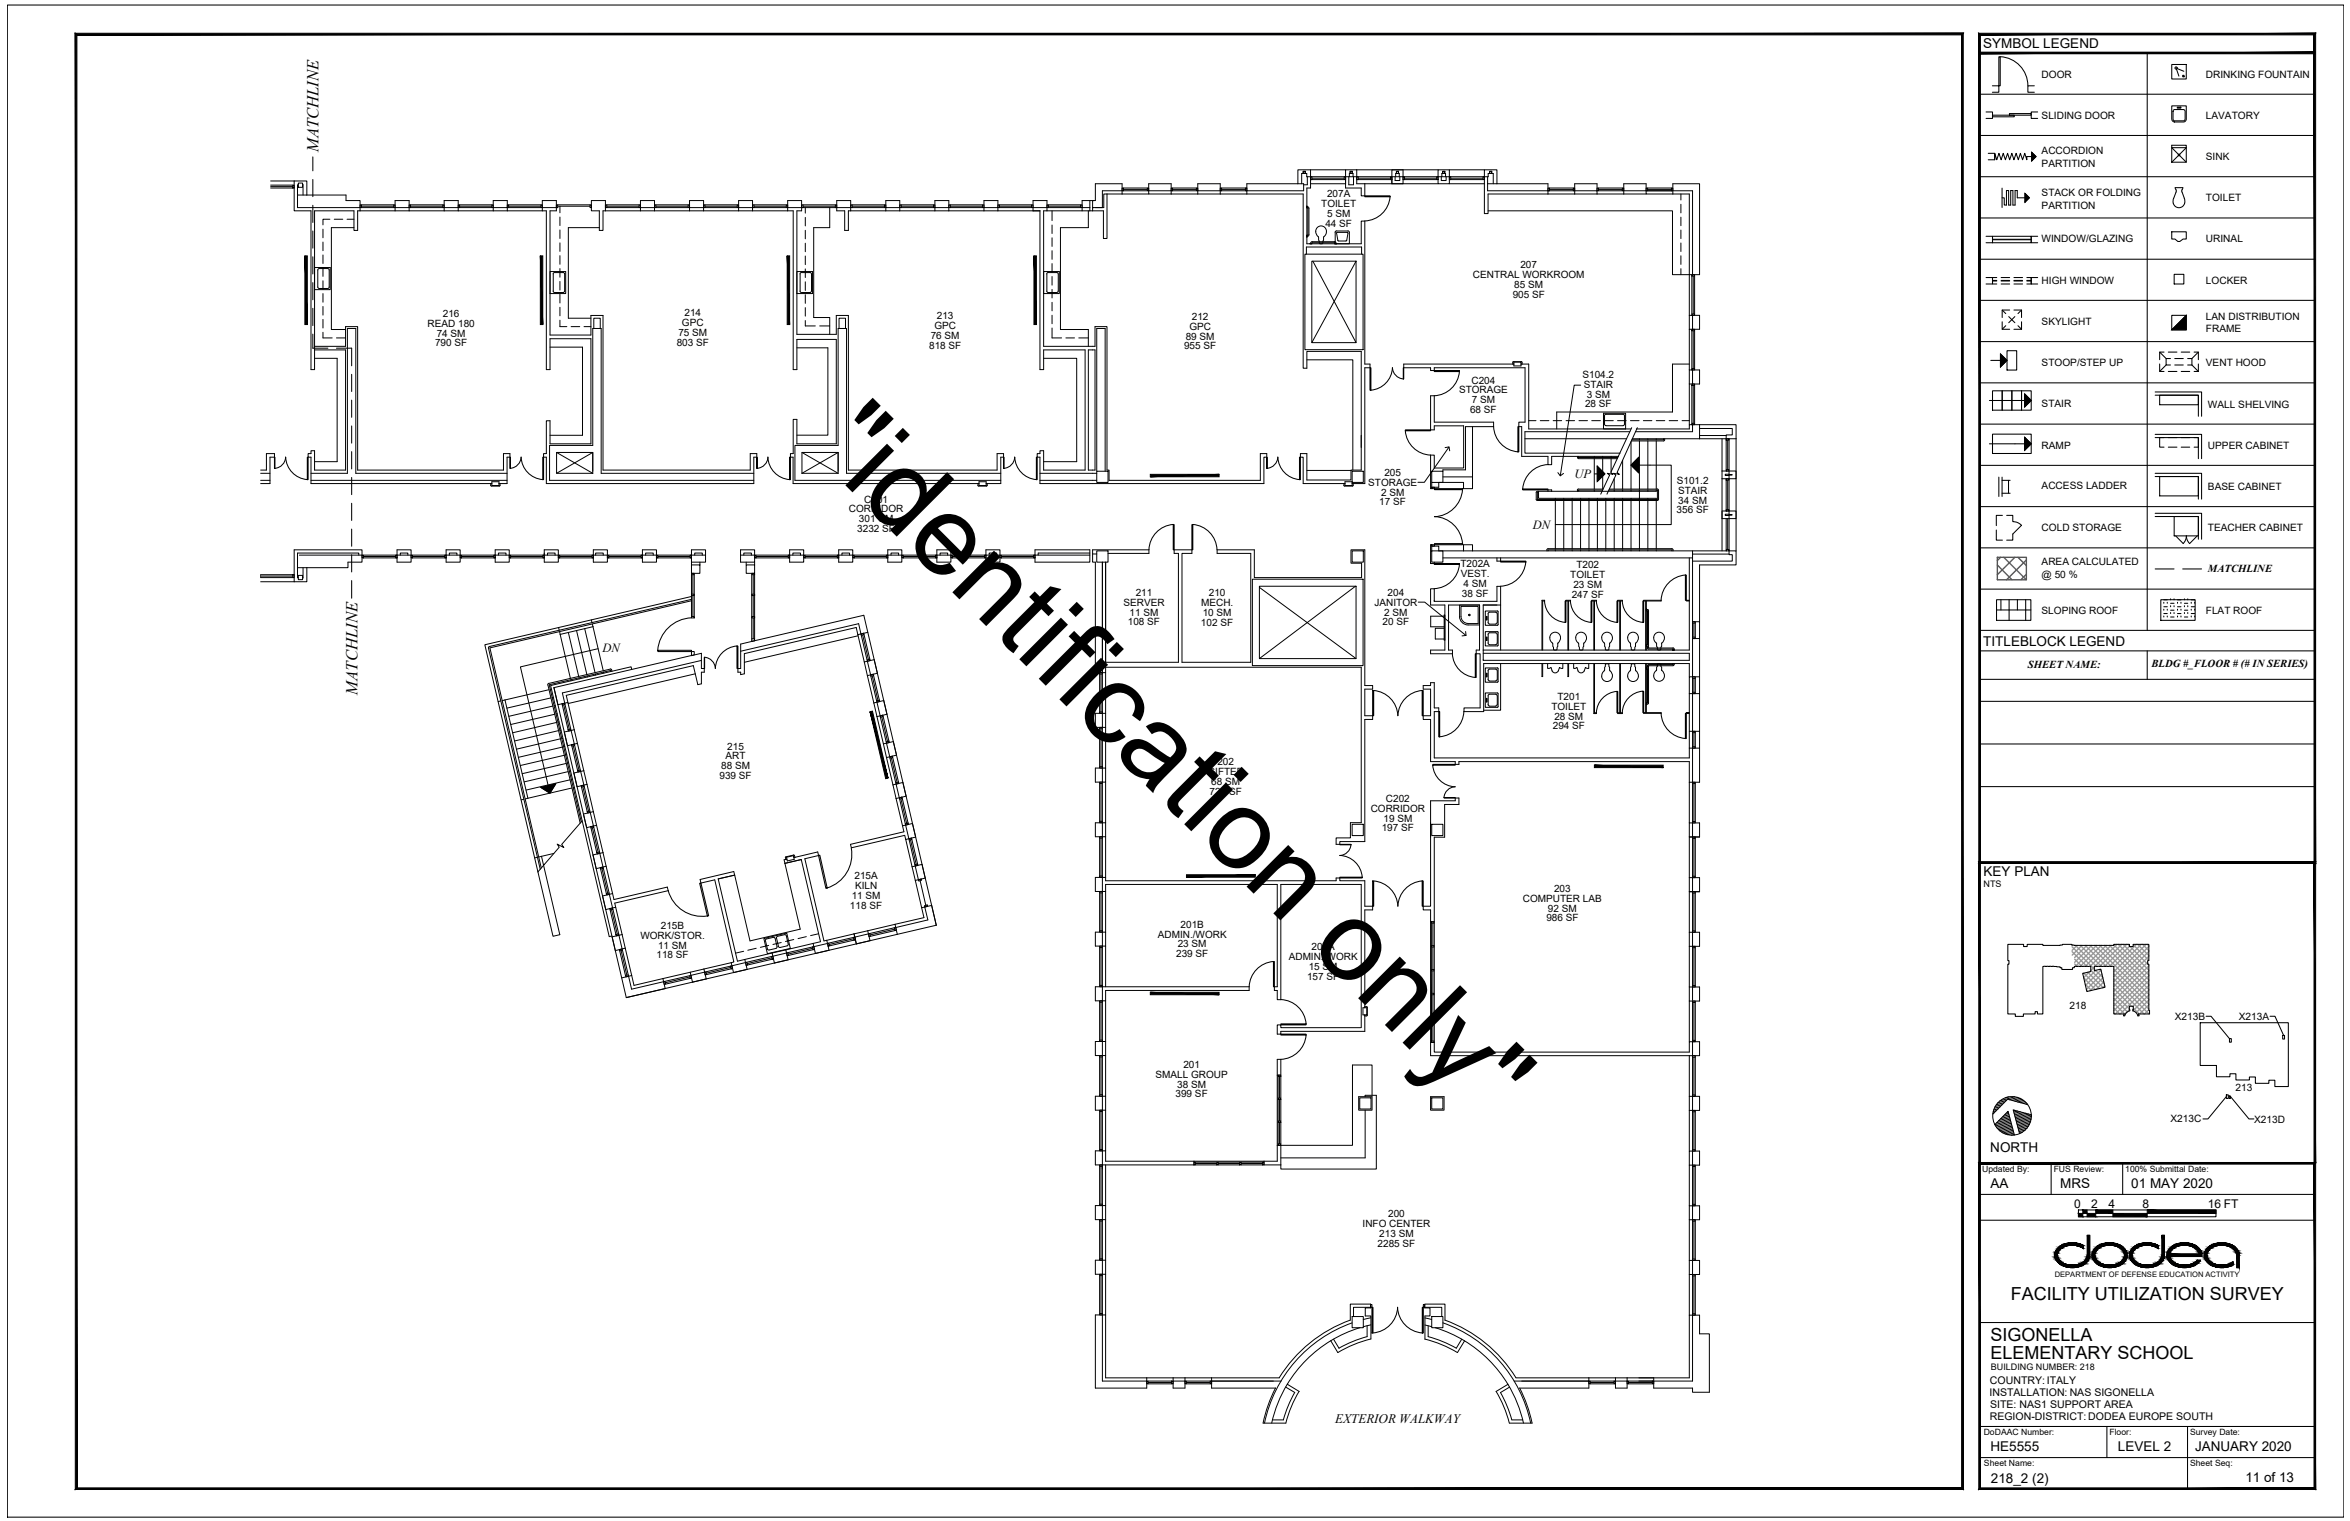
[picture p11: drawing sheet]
<svg xmlns="http://www.w3.org/2000/svg" width="432mm" height="279mm" viewBox="0 0 432 279" stroke-linecap="round" stroke-linejoin="round" font-family="sans-serif">
<defs><g id="words">
<text font-size="20.8" x="149.1" y="82.9" transform="rotate(45 149.1 82.9)">&quot;identification only&quot;</text>
<g font-size="3.3">
<text x="369.5" y="238.9">FACILITY UTILIZATION SURVEY</text>
<text x="365.8" y="246.4">SIGONELLA</text>
<text x="365.8" y="249.6">ELEMENTARY SCHOOL</text>
</g>
<g font-size="3.1">
<text x="58.5" y="28" transform="rotate(-90 58.5 28)">MATCHLINE</text>
<text x="65.7" y="127.6" transform="rotate(-90 65.7 127.6)">MATCHLINE</text>
</g>
<g font-size="2.5">
<text x="364.4" y="8.9">SYMBOL LEGEND</text>
<text x="364.4" y="118.7">TITLEBLOCK LEGEND</text>
<text x="364.5" y="161">KEY PLAN</text>
<text x="365.7" y="211.7">NORTH</text>
<text x="365.8" y="218.3">AA</text>
<text x="378.6" y="218.3">MRS</text>
<text x="391.6" y="218.3">01 MAY 2020</text>
<text x="365.8" y="266.6">HE5555</text>
<text x="389.2" y="266.6">LEVEL 2</text>
<text x="403.3" y="266.6">JANUARY 2020</text>
<text x="365.8" y="272.3">218_2 (2)</text>
<text x="412.6" y="272.3">11 of 13</text>
</g>
<text font-size="2.4" x="245.4" y="261.4">EXTERIOR WALKWAY</text>
<g font-size="2.3">
<text x="289.3" y="87.8">UP</text>
<text x="281.6" y="97.3">DN</text>
<text x="110.7" y="119.7">DN</text>
</g>
<g font-size="2.2">
<text x="381.1" y="221.9">0</text>
<text x="384.3" y="221.9">2</text>
<text x="387.4" y="221.9">4</text>
<text x="393.7" y="221.9">8</text>
<text x="405.7" y="221.9">16 FT</text>
</g>
<g font-size="2">
<text x="405.7" y="105">MATCHLINE</text>
<text x="372.6" y="122.7">SHEET NAME:</text>
<text x="395.3" y="122.5">BLDG #_FLOOR # (# IN SERIES)</text>
</g>
<g font-size="1.9">
<text x="375.1" y="14.3">DOOR</text>
<text x="405.3" y="14.3">DRINKING FOUNTAIN</text>
<text x="375.1" y="21.8">SLIDING DOOR</text>
<text x="405.3" y="21.8">LAVATORY</text>
<text x="375.1" y="28.4">ACCORDION</text>
<text x="405.3" y="29.4">SINK</text>
<text x="375.1" y="30.6">PARTITION</text>
<text x="375.1" y="36.1">STACK OR FOLDING</text>
<text x="375.1" y="38.3">PARTITION</text>
<text x="405.3" y="37">TOILET</text>
<text x="375.1" y="44.5">WINDOW/GLAZING</text>
<text x="405.3" y="44.5">URINAL</text>
<text x="375.1" y="52.2">HIGH WINDOW</text>
<text x="405.3" y="52.1">LOCKER</text>
<text x="375.1" y="59.7">SKYLIGHT</text>
<text x="405.3" y="58.8">LAN DISTRIBUTION</text>
<text x="405.3" y="61">FRAME</text>
<text x="375.1" y="67.3">STOOP/STEP UP</text>
<text x="405.3" y="67.3">VENT HOOD</text>
<text x="375.1" y="74.8">STAIR</text>
<text x="405.7" y="74.9">WALL SHELVING</text>
<text x="375.1" y="82.5">RAMP</text>
<text x="405.7" y="82.5">UPPER CABINET</text>
<text x="375.1" y="89.9">ACCESS LADDER</text>
<text x="405.7" y="90">BASE CABINET</text>
<text x="375.1" y="97.6">COLD STORAGE</text>
<text x="405.7" y="97.5">TEACHER CABINET</text>
<text x="375.1" y="103.9">AREA CALCULATED</text>
<text x="375.1" y="106.1">@ 50 %</text>
<text x="375.1" y="112.7">SLOPING ROOF</text>
<text x="405.3" y="112.7">FLAT ROOF</text>
<text x="380.3" y="185.4">218</text>
<text x="399.6" y="187.4">X213B</text>
<text x="411.4" y="187.4">X213A</text>
<text x="410.8" y="200.3">213</text>
<text x="398.8" y="206.2">X213C</text>
<text x="414.2" y="206.2">X213D</text>
<text x="365.6" y="256.4">INSTALLATION: NAS SIGONELLA</text>
<text x="365.6" y="254.2">COUNTRY:ITALY</text>
<text x="365.6" y="260.9">REGION-DISTRICT:DODEA EUROPE SOUTH</text>
<text x="365.7" y="258.6">SITE: NAS1 SUPPORT AREA</text>
</g>
<g font-size="1.8">
<text x="242.8" y="38.1">TOILET</text>
<text x="243.5" y="41.7">44 SF</text>
<text x="243.8" y="36.3">207A</text>
<text x="243.8" y="39.9">5 SM</text>
<text x="270.7" y="51.1">CENTRAL WORKROOM</text>
<text x="278.2" y="53">85 SM</text>
<text x="279.4" y="49.3">207</text>
<text x="78.6" y="60">READ 180</text>
<text x="81.4" y="58.2">216</text>
<text x="125.3" y="59.9">GPC</text>
<text x="125.8" y="58.1">214</text>
<text x="172.1" y="58.7">213</text>
<text x="219" y="58.8">212</text>
<text x="278" y="54.7">905 SF</text>
<text x="79.9" y="63.6">790 SF</text>
<text x="80.2" y="61.8">74 SM</text>
<text x="124.3" y="63.5">803 SF</text>
<text x="124.6" y="61.8">75 SM</text>
<text x="170.7" y="64">818 SF</text>
<text x="171" y="62.3">76 SM</text>
<text x="171.7" y="60.5">GPC</text>
<text x="217.6" y="64.1">955 SF</text>
<text x="217.9" y="62.4">89 SM</text>
<text x="218.5" y="60.6">GPC</text>
<text x="270.4" y="70.5">C204</text>
<text x="290.8" y="69.4">S104.2</text>
<text x="291" y="71.2">STAIR</text>
<text x="268.1" y="72.3">STORAGE</text>
<text x="270.1" y="75.8">68 SF</text>
<text x="270.4" y="74.1">7 SM</text>
<text x="291.2" y="74.8">28 SF</text>
<text x="291.6" y="73.1">3 SM</text>
<text x="251.4" y="89.3">STORAGE</text>
<text x="254.4" y="87.4">205</text>
<text x="308.1" y="88.9">S101.2</text>
<text x="156" y="94.1">CORRIDOR</text>
<text x="157.8" y="96">301 SM</text>
<text x="158.8" y="92.3">C201</text>
<text x="253.4" y="92.8">17 SF</text>
<text x="253.8" y="91.1">2 SM</text>
<text x="308.1" y="94.3">356 SF</text>
<text x="308.3" y="90.8">STAIR</text>
<text x="308.4" y="92.6">34 SM</text>
<text x="157.5" y="97.7">3232 SF</text>
<text x="268.4" y="104.2">T202A</text>
<text x="268.4" y="106.1">VEST.</text>
<text x="268.9" y="107.9">4 SM</text>
<text x="288.5" y="106.2">TOILET</text>
<text x="289.7" y="104.4">T202</text>
<text x="206.4" y="111.3">SERVER</text>
<text x="207.6" y="113.1">11 SM</text>
<text x="208.7" y="109.5">211</text>
<text x="220.7" y="111.4">MECH.</text>
<text x="221" y="113.1">10 SM</text>
<text x="222.1" y="109.5">210</text>
<text x="252.6" y="111.3">JANITOR</text>
<text x="254.4" y="113.1">2 SM</text>
<text x="255" y="109.4">204</text>
<text x="268.6" y="109.6">38 SF</text>
<text x="288.8" y="109.8">247 SF</text>
<text x="289.1" y="108">23 SM</text>
<text x="207.2" y="114.8">108 SF</text>
<text x="220.7" y="114.9">102 SF</text>
<text x="254" y="114.8">20 SF</text>
<text x="285.1" y="130.4">TOILET</text>
<text x="286.2" y="128.6">T201</text>
<text x="133.6" y="137.7">215</text>
<text x="285.3" y="133.9">294 SF</text>
<text x="285.6" y="132.2">28 SM</text>
<text x="132.2" y="143.1">939 SF</text>
<text x="132.5" y="141.3">88 SM</text>
<text x="133.3" y="139.5">ART</text>
<text x="221.9" y="142.4">GIFTED</text>
<text x="223.7" y="140.6">202</text>
<text x="222.3" y="146">723 SF</text>
<text x="222.6" y="144.2">68 SM</text>
<text x="251.9" y="149.1">CORRIDOR</text>
<text x="254.6" y="147.3">C202</text>
<text x="253.9" y="152.7">197 SF</text>
<text x="254.2" y="151">19 SM</text>
<text x="157" y="161.6">215A</text>
<text x="156.2" y="166.9">118 SF</text>
<text x="156.5" y="165.2">11 SM</text>
<text x="157.1" y="163.4">KILN</text>
<text x="279.8" y="165.7">COMPUTER LAB</text>
<text x="284.4" y="167.5">92 SM</text>
<text x="285.6" y="163.8">203</text>
<text x="117.7" y="172.4">WORK/STOR.</text>
<text x="121.4" y="170.6">215B</text>
<text x="212.7" y="172.2">ADMIN./WORK</text>
<text x="216.9" y="170.4">201B</text>
<text x="284.1" y="169.2">986 SF</text>
<text x="120.6" y="176">118 SF</text>
<text x="120.9" y="174.2">11 SM</text>
<text x="216.1" y="175.8">239 SF</text>
<text x="216.4" y="174">23 SM</text>
<text x="236.8" y="176.4">ADMIN./WORK</text>
<text x="240.2" y="180">157 SF</text>
<text x="240.5" y="178.2">15 SM</text>
<text x="241" y="174.6">201A</text>
<text x="217.4" y="196.2">201</text>
<text x="212.3" y="198">SMALL GROUP</text>
<text x="216" y="201.6">399 SF</text>
<text x="216.3" y="199.8">38 SM</text>
<text x="250.4" y="225.5">INFO CENTER</text>
<text x="253.4" y="227.3">213 SM</text>
<text x="255.1" y="223.6">200</text>
<text x="253.1" y="229">2285 SF</text>
</g>
<g font-size="1.7">
<text x="364.5" y="162.9">NTS</text>
<text x="365.8" y="251.7">BUILDING NUMBER: 218</text>
</g>
<g font-size="1.6">
<text x="364.2" y="215.3">Updated By:</text>
<text x="377.4" y="215.3">FUS Review:</text>
<text x="390.5" y="215.3">100% Submittal Date:</text>
<text x="364.5" y="263.6">DoDAAC Number:</text>
<text x="387.6" y="263.6">Floor:</text>
<text x="402.4" y="263.6">Survey Date:</text>
<text x="364.5" y="269.3">Sheet Name:</text>
<text x="402.4" y="269.3">Sheet Seq:</text>
</g>
<text font-size="1.4" x="377.6" y="234.6">DEPARTMENT OF DEFENSE EDUCATION ACTIVITY</text>
</g></defs>
<!-- layer: A-WALL-FULL-INTR -->
<g fill="none" stroke="#000" stroke-width=".18">
<path d="M54.8 33.9l-.1 .1-.1 4.1h11.6v.6h-.5v3.6h-.7v-3.6h-7.2v29.2h-.7v-29.2h-3v-4.2M54.8 33.6h.8v.8h-.8zM55.6 33.9l.1 1.9M72.6 38.1h2.6v.6h-2.6zM81.6 38.1h2.6v.6h-2.6zM90.6 38.1h2.6v.6h-2.6zM102.2 38.1v.6h-1.1v22.8h7.5v-3.6h2.2v28.5h27.1v-3.1h1.2v.7h-.6v4.8h-38.1v-4.8h-.5v-.7h.5v-6h.7v4.2h7.5v-19.3h-7.5v5.7h-.7v-29.2h-.8v-.6h2.9M110.8 38.7v3.6h-.7v-3.6M117.7 38.1h2.6v.6h-2.6zM126.7 38.1h2.6v.6h-2.6zM135.7 38.1h2.6v.6h-2.6zM144.7 38.1v.6h1v29.2h.7v-5.6h7.3v19.2h-7.3v-4.5h-.7v6.3h-.5v.7h.5v4.8h34.2"/>
<path d="M147.3 38.1v.6h-.9v22.7h7.3v-3.5h2.2v28.5h27.3v-3.1h1.2v.7h-.5v4.8h-2.7M153.7 38.1v.6h1.5v3.6h.7v-3.6h.4v-.6M162.8 38.1h2.5v.6h-2.5zM171.8 38.1h2.5v.6h-2.5zM180.8 38.1h2.6v.6h-2.6zM189.8 38.1h2.6v.6h-.6v24.9h9.4v-3.6h2.2v26.4h.4v1.8h27.8v-4.9h1.2v.7h-.6v4.8h-41.1v-4.8h-.5v-.7h.5v-.5h.7v3.6h7.6v-22.1h-7.6v3.6h-.7v-29.2h-1.3zM198.8 38.1h1.5v.6h-1.5zM203.4 35.6h-.6v2.5h-2M203.4 35.6h2.8v-.6h-3.6v3.1M203.4 35.6v8.2h-.7v-5.1h-1.9M211.1 35h4.1v.6h-4.1zM220.1 35h4.1v.6h-4.1z"/>
<path d="M239.5 33.8v1.2h-10.4v.6h10.4v32h.6v-3h10v21.8h-1.9v1.8h-8.1v-4.9h-1.2v.7h.6v4.8h7.6M240.1 32.5h.7M240.2 32.5v1.4h-.7M240.8 33.8v.7h-.7v10.3h10v-4.2h.7v26.3h.9v.7h-.9v21.2h-2.4M247.8 32.5v1.4h.9v-1.4M249.3 32.5h-2.1v2h2.9v1.5h.7v-2.2M255.7 32.5v1.3h2.1M256.3 32.5v.7h.9v-.7M257.8 32.5v1.3h-2.1M264.2 32.5h2.1v1.3h-2.1zM264.8 32.5v.7h.9v-.7M273.3 33.8h1.8"/>
<path d="M273.3 32.5v2.5h11.4M273.4 31.9v.6h-.7v6.7h.7v-3.6h11v-1.8M274.4 31.9v1.9M289.3 35h4.1v.6h-4.1zM298.4 35h12.6v15.5h-.6v-14.9h-3M239.8 46.7h10.7v17.5h-10.7zM240 46.7v-1.3h10.2v1.3M241 48h8.2v14.9h-8.2zM241.2 48l8 14.9M249.2 48l-8.2 14.9M310.4 57.9h.6v2.6h-.6zM57.8 64.3h5.7v22.1h-5.7v-3.6h-.7v.5h-.5v.7h.5v4.8h33.3"/>
<path d="M57.8 63.6h5.7v-3.6h2.2v26.4h26.8v-3.1h1.2v.7h-.5v4.8h-1.5M109.1 60.3v-1.8h1.2v1.8M154.2 60.3v-1.8h1.2v1.8M200 64.3h1.2v22.1h-1.2zM270.6 78.4v11.4h-1.7v-1.2h-4.5v.9h-1.3M278.2 66.9h-20.3v.7h5v.5h.6v-.5h16.7v9.9h-1.1v.9h.5v5.4h4.8v1.6h.7v-1.6h12.3M279.5 66.9h1.4v11.9h18.7M299.5 79.3h-19.3v3.9h17.5M300.7 78.8h9.7v-.8h.6v1.3h-10.5M310.4 68h.6v2.5h-.6zM312.3 78.7h6v1.2h-1.1v.7M312.3 78v2.6h-12.4"/>
<path d="M47.8 88.2h1.8M47.8 86.4h1.2v-3.1h1.4v.7h-.8v4.8h-1.8M47.8 86.9h1.8M57.1 88.2h36.1M57.1 86.9h6.7v-26.6h1.6v26.6h27.8M102.3 83.1l6.6 3.8M102.3 86.9l6.6-3.8v3.8M108.9 86.6v-3.5h-6.6v3.8h6.6M138.5 86.9h-28v-26.6h-1.6v21.5h-7.9v6.4h37.5M147.4 83.1l6.6 3.8M147.4 86.9l6.6-3.8v3.8M147.4 86.9h6.6"/>
<path d="M154 86.6v-3.5h-6.6v3.8M183.9 86.9h-28.4v-26.6h-1.5v21.5h-7.9v6.4h37.8M191.1 88.2h10.4M191.1 86.9h10.4M201.5 86.5v-26.2h1.6v26.3M263.1 89.5h.5v.3h-.5zM263.1 88.6v.9M265.1 86.6v-.3h4.2v-7.9h5.1v-.9h-10.9v-4.8h-.6v6.3h.6v-.8h5.4v7.8h-5.4v-2.4h-.6v6.2h.2M265.1 87.6h5.5M280.2 80.6h18.7M282.7 90.2h18.5v1.3h-18.5zM284.4 90.2v-.2h.7v.2"/>
<path d="M312.3 80h4.9M316.4 86.5v1.4M316.4 94v1.3M317.7 87.1h-.7v.2h.7M317.7 94.5h-.7v.2h.7M317.7 86.5v1.4M317.7 93.9v1.4M55 102h11.5v-1h-12.4v4.6M55.7 104.3v1.9M65.9 102v-.4h-11.2v4.5M73 101h2.5v1h-2.5zM73.5 102v-.4h1.4v.4"/>
<path d="M82 101h2.6v1h-2.6zM82.6 102v-.4h1.4v.4M91 101h2.6v1h-2.6zM91.6 102v-.4h1.4v.4M100 101h2.6v1h-2.6zM100.6 102v-.4h1.4v.4M109 101h2.6v1h-2.6zM109.4 102v-.4h1.4v.4M118 101h2.6v1h-2.6zM118.6 102v-.4h1.4v.4M127.1 101h2.5v1h-2.5zM127.6 102v-.4h1.4v.4"/>
<path d="M136.1 101h2.6v1h-2.6zM136.1 118.3v4.5h-.5v.7h.5v.4l.7-.1v-3.7l20.5-4.8 .3 1.3 .6-.1-.4-1.9-21.7 5M136.7 102v-.4h1.4v.4M145.1 101h2.6v1h-2.6zM145.7 102v-.4h1.4v.4M154.1 101h2.6v1h-2.6zM154.7 102v-.4h1.4v.4M163.1 101h2.6v1h-2.6zM163.7 102v-.4h1.4v.4M172.1 101h2.6v1h-2.6zM172.7 102v-.4h1.4v.4M181.2 101h2.5v1h-2.5z"/>
<path d="M181.8 102v-.4h1.3v.4M190.8 102h9.5M200.3 101h-10.1v1h.6v-.4h9.5M200.8 101h10.3v.7h-7.5M200.8 101.8h.7M202.6 103.3v20.3h.6v-1h46.9v28.5h-2v2.8h-2.6v1.2h.7v-.5h4.6v-22.4h1.4v-.7h-1.4v-4.9h1.4v-.7h-1.4v-24.9h-2.6v2.5h2v2.6h-19.7v-5.1h-6.9v.7h6.2v20h-12.6v-20h1.8v-.7h-3.3v.7h.8v20h-13.3v-18.4M230.1 106.4h20.4v15.9h-20.4zM231.4 107.9l17.8 13.1M231.4 107.7h17.8v13.3h-17.8zM249.1 107.7l-17.7 13.3M263.1 101.2v-.9h1.3v.9h52.8M263.1 100.1h.5v.2h-.5z"/>
<path d="M263.1 100.1h-.2v3.4M263.5 110.5v-2.3h-.6v2.9h2.6v8.3h-2.6v.7h4v-.7h-.7v-8.3h5.7v8.3h-.7v.7h.8v9.9h-3v.7h3.6v-8.8h37.8M263.5 110.5h.1M263.5 103.3v.2h-.6v-.2M263.5 110.5h11.6v-2.8h.6v3.4h-3.2v10.2h37.9v-1.3h-37.9M265.1 102.5h45.9M270.6 101.2v-1.1h-1.7v1.1M275.1 102.5v.6h.6v-.6M310.4 102.5v16.9h-37.9M311 101.8h6.7M311 101.2v23.4M104.9 134.2l.6-.2 .6 2.6-.6 .1z"/>
<path d="M128.9 120v2.8h.5v.7h-.5v2.1l-.7 .2-.8-3.5-23.4 5.4 .3 1.3-.5 .2-.5-1.9 25.6-6M158.8 121.6l.6-.1 .6 2.5-.6 .1zM160.6 129.1l.5-.1 .6 2.5-.6 .1zM162.3 136.6l.6-.1 .6 2.5-.6 .2zM202.6 131h.6v2.6h-.6zM261.5 125.9h1.4v-.5h.6v4.6h.9v.7h-.9v8.5h46.9v-1.8h.6v6.3h-.6v-3.8h-42.3v.5h-.7v-.5h-4.5v-7.7h-1.4v-.7h1.4v-4.9h-1.4zM310.4 127.4h.6M310.4 134.3h.6M106.7 141.7l.6-.1 .6 2.5-.6 .1zM108.5 149.2l.5-.1 .6 2.5-.6 .1zM110.2 156.8l.6-.2 .6 2.5-.6 .2zM145.9 157.5l4.4-1 .1 .7-2.5 .5 3.5 15.1 .5-.1 .2 .6-2.6 .6-.1-.6 1.4-.3-3.6-15.1-3 .7-.1-.7 .5-.1"/>
<path d="M156.3 155.1l9.8-2.3-.3-1.1 .6-.1 .6 2.5-.6 .1-.2-.7-9.8 2.2zM164.1 144.2l.5-.2 .6 2.6-.6 .1zM167.6 159.2l.6-.1 .6 2.5-.6 .1zM202.6 141.1h.6v2.6h-.6zM202.6 151.1h.6v2.6h-.6zM262.9 151.1v2.7M310.4 151.2h.6v2.5h-.6zM112 164.3l.6-.2 .2 1.1 9.8-2.2 .2 .6-9.8 2.3 .1 .8-.5 .1zM113.7 171.8l.6-.1 .6 2.5-.6 .1zM115.5 179.3l.6-.1 .4 1.8 5.3-1.2 .1 .5-5.9 1.4zM126.8 178.6l2.5-.6 .2 .6-2.5 .6zM128.6 161.6l6.2-1.5 .2 .7-3 .7 3.5 15.1 1.4-.4 .1 .6-2.5 .6-.1-.6 .4-.1-3.5-15.1-2.5 .6z"/>
<path d="M141.9 175.1l2.5-.6 .1 .6-2.5 .6zM156.9 171.5l2.5-.5 .2 .5-2.5 .6zM164.5 169.8l5.3-1.2-.5-1.9 .6-.1 .6 2.4-5.9 1.4zM202.6 171.2h.6v2.6h-.6zM262.9 169.3h.6v-15.5h1.9v-6h2.7v-1.2h-.7v.5h-4.5v19.4h-1.4v.6h1.4v26.8h48.1v-2.5h-.6v1.9h-46.9v-1.8h-.6M310.4 161.2h.6v2.6h-.6zM310.4 171.3h.6v2.5h-.6zM202.6 191.3h.6v2.6h-.6zM202.6 181.3h26.9v.6h-26.3v1.9h-.6zM234.7 197.5h.6v-2.9h-.6v18.7h-31.5v-1.9h-.6M250.8 185.1v-18h1.4v-.6h-1.4v-4.7h-4.6v-.5h-.7v.5h-42.3v-.6h-.6v2.6h.6v-1.3h31.5v18.8h-.5v.6h.5v1.7h.6v-21.1h14.8v26.3M250.8 186.4v3.1h-15.5v.5h-.6v-1.7h.6v.5h14.7"/>
<path d="M311 183.7v-2.4h-.6v2.6h.6M202.6 201.4h.6v2.5h-.6zM219.4 213.3v.7h-16.8M234.7 210.4h.6v3.6h-3v-.7M310.4 211.4h.6v2.6h-.6zM310.4 201.4h.6v2.6h-.6zM202.6 221.5h.6v2.5h-.6zM202.6 231.5h.6v2.6h-.6zM251.8 239.6h.3v.5h-.3zM261.5 239.6h.3v.5h-.3zM310.4 221.5h.6v2.6h-.6zM310.4 231.5h.6v2.6h-.6z"/>
<path d="M202.6 241.5h.6v11.6h7.5v.6h-8.1zM215.6 253.1h2.1v.6h-2.1zM235.1 253.1h-12.5v.6h12.8M248.1 242.5a25.6 25.6 0 0 0-13 10.6M248.1 242.5v-2.9h3.7v.7h-.9v1.4h1v4.3M248.4 243a25 25 0 0 0-16.1 18.4M251.8 240.1h-3.1v1.7M261.8 240.1h3.1v1.7M265.1 243a25 25 0 0 1 16.1 18.4M265.5 242.5a25.6 25.6 0 0 1 13 10.6M265.5 242.5v-2.9h-3.7v.7h1v1.4h-1v4.3M278.5 253.1h13.4v.6h-13.7"/>
<path d="M296.8 253.1h2.2v.6h-2.2zM303.9 253.1v.6M310.4 241.6v11.5h-9.3M311 241.6v12.1h-9.9"/>
</g>
<!-- layer: A-GLAZ-PRHT -->
<g fill="none" stroke="#000" stroke-width=".18">
<path d="M47.8 34v.5M47.9 34.5h5.9M47.9 34.3h5.9M47.9 34h5.9M53.8 34h.3v.5h-.3zM66.2 37.6h.2v.5h-.2zM66.4 37.6h5.9M66.4 37.9h5.9M66.4 38.1h5.9M72.3 37.6h.3v.5h-.3zM75.2 37.6h.2v.5h-.2zM75.4 37.6h6"/>
<path d="M75.4 37.9h6M75.4 38.1h6M81.4 37.6h.2v.5h-.2zM84.2 37.6h.2v.5h-.2zM84.4 37.6h6M84.4 37.9h6M84.4 38.1h6M90.4 37.6h.2v.5h-.2zM93.2 37.6h.3v.5h-.3zM93.5 37.6h5.9M93.5 37.9h5.9M93.5 38.1h5.9"/>
<path d="M99.4 37.6h.2v.5h-.2zM102.2 37.6h.3v.5h-.3zM102.5 37.6h5.9M102.5 37.9h5.9M108.4 37.6h.3v.5h-.3zM111.2 37.6h.3v.5h-.3zM111.5 37.6h5.9M111.5 37.9h5.9M111.5 38.1h5.9M117.4 37.6h.3v.5h-.3zM120.3 37.6h.2v.5h-.2zM120.5 37.6h5.9"/>
<path d="M120.5 37.9h5.9M120.5 38.1h5.9M126.4 37.6h.3v.5h-.3zM129.3 37.6h.2v.5h-.2zM129.5 37.6h6M129.5 37.9h6M129.5 38.1h6M135.5 37.6h.2v.5h-.2zM138.3 37.6h.2v.5h-.2zM138.5 37.6h6M138.5 37.9h6M138.5 38.1h6"/>
<path d="M144.5 37.6h.2v.5h-.2zM147.3 37.6h.3v.5h-.3zM147.6 37.6h5.9M147.6 37.9h5.9M153.5 37.6h.2v.5h-.2zM156.3 37.6h.3v.5h-.3zM156.6 37.6h5.9M156.6 37.9h5.9M156.6 38.1h5.9M162.5 37.6h.3v.5h-.3zM165.3 37.6h.3v.5h-.3zM165.6 37.6h5.9"/>
<path d="M165.6 37.9h5.9M165.6 38.1h5.9M171.5 37.6h.3v.5h-.3zM174.3 37.6h.3v.5h-.3zM174.6 37.6h5.9M174.6 37.9h5.9M174.6 38.1h5.9M180.5 37.6h.3v.5h-.3zM183.4 37.6h.2v.5h-.2zM183.6 37.6h5.9M183.6 37.9h5.9M183.6 38.1h5.9"/>
<path d="M189.5 37.6h.3v.5h-.3zM192.4 37.6h.2v.5h-.2zM192.6 37.6h6M192.6 37.9h6M192.6 38.1h6M198.6 37.6h.2v.5h-.2zM206.2 34.5h.2v.5h-.2zM206.4 34.5h4.4M206.4 34.8h4.4M206.4 35h4.4M210.8 34.5h.3v.5h-.3zM215.2 34.5h.2v.5h-.2z"/>
<path d="M215.4 34.5h4.4M215.4 34.8h4.4M215.4 35h4.4M219.8 34.5h.3v.5h-.3zM224.2 34.5h.3v.5h-.3zM224.5 34.5h4.6M224.5 34.8h4.3M224.5 35h4.6M228.8 34.5h.3v.5h-.3zM240.8 33h6.2M240.8 32.5h6.4M240.8 32.5h.3v.5h-.3z"/>
<path d="M241.1 32.7h5.9M247 32.5h.2v.5h-.2zM249.3 33h6.4M249.3 32.5h6.4M249.3 32.5h.3v.5h-.3zM249.6 32.7h5.9M255.5 32.5h.2v.5h-.2zM257.8 33h6.2M257.8 32.5h6.4M257.8 32.5h.3v.5h-.3zM258.1 32.7h5.9M264 32.5h.2v.5h-.2z"/>
<path d="M266.3 33h6.2M266.3 32.5h6.4M266.3 32.5h.3v.5h-.3zM266.6 32.7h5.9M272.5 32.5h.2v.5h-.2zM284.4 34.5h.3v.5h-.3zM284.7 34.5h4.4M284.7 34.8h4.4M284.7 35h4.4M289.1 34.5h.2v.5h-.2zM293.4 34.5h.3v.5h-.3zM293.7 34.5h4.4"/>
<path d="M293.7 34.8h4.4M293.7 35h4.7v-.5h-.3v.5M302.5 34.5h.2v.5h-.2zM302.7 34.5h4.4M302.7 34.8h4.4M302.7 35h4.4M307.1 34.5h.3v.5h-.3zM310.9 57.7h.5v.2h-.5zM310.9 50.5h.5v.2h-.5zM310.9 50.7v7M311.1 50.7v7M311.4 50.7v7"/>
<path d="M310.9 67.7h.5v.3h-.5zM310.9 60.5h.5v.3h-.5zM310.9 77.8h.5v.2h-.5zM310.9 70.5h.5v.3h-.5zM310.9 60.8v6.9M310.9 70.8v7M311.1 60.8v6.9M311.1 70.8v7M311.4 60.8v6.9M311.4 70.8v7M317.2 80.6h.5v.2h-.5zM317.2 87.9h.5v.3h-.5z"/>
<path d="M317.2 86.2h.5v.3h-.5zM317.2 93.6h.5v.3h-.5zM317.2 80.6v5.6M317.2 87.9v6M317.2 95.3v5.6M317.5 80.8v5.4M317.5 88.2v5.4M317.5 95.3v5.6M317.7 80.6v5.6M317.7 87.9v6M317.7 95.3v5.9M47.8 105.6v.5"/>
<path d="M47.9 105.8h5.9M47.9 105.6h5.9M47.9 106.1h5.9M53.8 105.6h.3v.5h-.3zM66.5 102h.3v.5h-.3zM66.8 102h6.2M66.8 102.2h5.9M66.8 102.5h6.2M72.7 102h.3v.5h-.3zM75.5 102h.3v.5h-.3zM75.8 102h6.2M75.8 102.2h5.9"/>
<path d="M75.8 102.5h6.2M81.7 102h.3v.5h-.3zM84.6 102h.2v.5h-.2zM84.8 102h6.2M84.8 102.2h5.9M84.8 102.5h6.2M90.7 102h.3v.5h-.3zM93.6 102h.2v.5h-.2zM93.8 102h6.2M93.8 102.2h6M93.8 102.5h6.2M99.8 102h.2v.5h-.2z"/>
<path d="M102.6 102h.2v.5h-.2zM102.8 102h6.2M102.8 102.2h6M102.8 102.5h6.2M108.8 102h.2v.5h-.2zM111.6 102h.3v.5h-.3zM111.9 102h6.1M111.9 102.2h5.9M111.9 102.5h6.1M117.8 102h.2v.5h-.2zM120.6 102h.3v.5h-.3zM120.9 102h6.2"/>
<path d="M120.9 102.2h5.9M120.9 102.5h6.2M126.8 102h.3v.5h-.3zM127.1 105.3h.5v.3h-.5zM127.1 119.7h.5v.6l-.5 .1zM127.1 109.1h.5v.3h-.5zM127.1 105.6v7.7M127.1 113.3h.5v.2h-.5zM127.3 105.6v3.5M127.3 109.4v3.9M127.6 105.6v7.7M138.1 105.6v11.7"/>
<path d="M138.1 105.3h.6v.3h-.6zM138.1 109.1h.6v.3h-.6zM138.1 113.3h.6v.2h-.6zM138.1 117.3h.6v.4l-.6 .1zM138.4 105.6v3.5M138.4 109.4v3.9M138.4 113.5v3.8M138.7 102h.2v.5h-.2zM138.7 105.6v11.7M138.9 102h6.2M138.9 102.2h5.9M138.9 102.5h6.2"/>
<path d="M144.8 102h.3v.5h-.3zM147.7 102h.2v.5h-.2zM147.9 102h6.2M147.9 102.2h6M147.9 102.5h6.2M153.9 102h.2v.5h-.2zM156.7 102h.2v.5h-.2zM156.9 102h6.2M156.9 102.2h6M156.9 102.5h6.2M158.2 116.5l.5-.2 .1 .3-.5 .1zM158.3 116.7l1 4.5"/>
<path d="M158.5 116.6l1.1 4.6M158.8 116.6l1 4.5M162.9 102h.2v.5h-.2zM165.7 102h.3v.5h-.3zM166 102h6.1M166 102.2h5.9M166 102.5h6.1M171.9 102h.2v.5h-.2zM174.7 102h.3v.5h-.3zM175 102h6.2M175 102.2h5.9M175 102.5h6.2"/>
<path d="M180.9 102h.3v.5h-.3zM183.7 102h.3v.5h-.3zM184 102h6.2M184 102.2h5.9M184 102.5h6.2M189.9 102h.3v.5h-.3zM311 114.2h.5v.3h-.5zM311 117h.5v.3h-.5zM311 114.5v2.5M311.2 114.5v2.5M311.5 114.5v2.5M317.2 100.9h.5v.3h-.5z"/>
<path d="M103.3 129.3l.5-.1v.2l-.5 .1zM103.3 129.5l1.1 4.5M103.6 129.5l1 4.5M103.8 129.4l1.1 4.5M104.4 134l.5-.1v.3l-.5 .1zM105 136.8l.5-.1 .1 .2-.5 .2zM105.1 137.1l1 4.5M105.3 137l1.1 4.5M105.6 136.9l1 4.5M159.3 121.2l.5-.1 .1 .2-.5 .2zM160 124l.5-.1v.2l-.5 .1zM160 124.2l1.1 4.5"/>
<path d="M160.3 124.2l1 4.5M160.5 124.1l1.1 4.5M161.1 128.7l.5-.1v.3l-.5 .1zM161.7 131.5l.5-.1 .1 .2-.5 .2zM161.8 131.8l1 4.5M162 131.7l1.1 4.5M162.3 131.6l1 4.5M162.8 136.3l.5-.2 .1 .3-.5 .1zM163.5 139l.5-.1v.3l-.5 .1zM163.5 139.3l1.1 4.5M163.8 139.2l1 4.5M164 139.2l1.1 4.5"/>
<path d="M202 123.8v7M202 133.9v6.9M202 123.6h.6v.2h-.6zM202 130.8h.6v.2h-.6zM202 133.6h.6v.3h-.6zM202.3 123.8v7M202.3 133.9v6.9M202.6 123.8v7M202.6 133.9v6.9M311 134.3h.5v.3h-.5zM311 137.2h.5v.2h-.5zM311 124.3h.5v.3h-.5z"/>
<path d="M311 127.2h.5v.2h-.5zM311 124.6v2.6M311 134.6v2.6M311.2 124.6v2.6M311.2 134.6v2.6M311.5 124.6v2.6M311.5 134.6v2.6M106.1 141.6l.5-.2 .1 .3-.5 .1zM106.8 144.3l.5-.1 .1 .3-.6 .1zM106.8 144.6l1.1 4.5M107.1 144.5l1.1 4.5M107.4 144.5l1 4.5"/>
<path d="M107.9 149.1l.5-.1 .1 .2-.5 .1zM108.5 151.9l.5-.2 .1 .3-.5 .1zM108.6 152.1l1.1 4.5M108.9 152.1l1 4.5M109.1 152l1.1 4.5M109.7 156.6l.5-.1v.3l-.5 .1zM110.3 159.4l.5-.1 .1 .2-.5 .1zM110.4 159.6l1 4.5M110.6 159.6l1.1 4.5M110.9 159.5l1 4.5M164.6 143.8l.5-.1 .1 .2-.6 .1zM165.2 146.6l.5-.2 .1 .3-.5 .1z"/>
<path d="M165.3 146.8l1 4.5M165.5 146.7l1.1 4.5M165.8 146.7l1 4.5M166.3 151.3l.5-.1 .1 .2-.5 .2zM167 154.1l.5-.1v.2l-.4 .1zM167.1 154.3l1 4.5M167.3 154.3l1.1 4.5M167.5 154.2l1.1 4.5M168.1 158.8l.5-.1 .1 .3-.5 .1zM202 143.9v7M202 154v6.9M202 143.7h.6v.2h-.6z"/>
<path d="M202 140.8h.6v.3h-.6zM202 150.9h.6v.2h-.6zM202 153.7h.6v.3h-.6zM202.3 143.9v7M202.3 154v6.9M202.6 143.9v7M202.6 154v6.9M311 143.7h.5v.2h-.5zM311 150.9h.5v.3h-.5zM311 153.7h.5v.3h-.5zM311 143.9v7M311 154v7"/>
<path d="M311.2 143.9v7M311.2 154v7M311.5 143.9v7M311.5 154v7M111.4 164.1l.5-.1 .1 .3-.5 .1zM112 166.9l.6-.1v.2l-.5 .2zM112.1 167.2l1.1 4.5M112.4 167.1l1 4.5M112.6 167l1.1 4.5M113.2 171.7l.5-.2v.3l-.5 .1zM113.8 174.4l.5-.1 .1 .3-.5 .1zM113.9 174.7l1 4.5"/>
<path d="M114.1 174.6l1.1 4.5M114.4 174.6l1 4.5M114.9 179.2l.5-.1 .1 .2-.5 .1zM126.7 179.2h.3l.1 .5h-.3zM126.7 179.2l-4.5 1.1M126.8 179.5l-4.5 1M126.8 179.7l-4.5 1.1M129.5 178.6l.2-.1 .1 .5-.2 .1zM134.2 177.5l.3-.1 .1 .5-.2 .1zM134.2 177.5l-4.5 1M134.3 177.7l-4.5 1.1M134.4 178l-4.6 1"/>
<path d="M137 176.8h.2l.2 .5h-.3zM141.8 175.7l-4.6 1.1M141.8 175.7h.2l.1 .4-.2 .1zM141.8 176l-4.5 1M141.9 176.2l-4.5 1.1M144.5 175.1l.3-.1 .1 .5-.3 .1zM149.3 174l-4.5 1M149.3 173.9h.2l.2 .5h-.3zM149.3 174.2l-4.5 1.1M149.4 174.4l-4.5 1.1M152.1 173.3l.2-.1 .1 .6h-.2zM156.8 172.2l-4.5 1"/>
<path d="M156.8 172.2l.3-.1 .1 .5-.3 .1zM156.9 172.4l-4.5 1.1M156.9 172.7l-4.5 1.1M159.6 171.5h.2l.1 .5-.2 .1zM164.3 170.4h.3l.1 .5h-.2zM164.3 170.4l-4.5 1.1M164.4 170.7l-4.5 1M164.4 170.9h.1M164.5 170.9l-4.6 1.1M168.8 161.6l.5-.1v.2l-.5 .2zM169.1 161.8l1 4.5M169.9 166.4l.5-.2v.3l-.5 .1z"/>
<path d="M202 164v7M202 174.1v6.9M202 163.8h.6v.2h-.6zM202 171h.6v.2h-.6zM202 173.8h.6v.3h-.6zM202 160.9h.6v.3h-.6zM202.3 164v7M202.3 174.1v6.9M202.6 164v7M202.6 174.1v6.9M263 178.3v4.2M263 178.1h.5v.2h-.5z"/>
<path d="M263 173.7h.5v.3h-.5zM263 169.3h.5v.3h-.5zM263 169.6v4.1M263 174v4.1M263.3 169.6v4.1M263.3 174v4.1M263.3 178.3v4.2M263.5 169.6v4.1M263.5 174v4.1M263.5 178.3v4.2M311 173.8h.5v.3h-.5zM311 163.8h.5v.3h-.5z"/>
<path d="M311 171h.5v.3h-.5zM311 161h.5v.2h-.5zM311 164.1v6.9M311 174.1v7M311.2 164.1v6.9M311.2 174.1v7M311.5 164.1v6.9M311.5 174.1v7M121.9 180.3h.3l.1 .5h-.2zM202 184.1v7M202 194.2v6.9M202 183.8h.6v.3h-.6z"/>
<path d="M202 191.1h.6v.2h-.6zM202 193.9h.6v.3h-.6zM202 181h.6v.3h-.6zM202.3 184.1v7M202.3 194.2v6.9M202.6 184.1v7M202.6 194.2v6.9M234.8 197.8v3.9M234.8 197.5h.5v.3h-.5zM235.1 197.8v3.9M235.3 197.8v3.9M263 191.2h.5v.3h-.5z"/>
<path d="M263 186.9h.5v.2h-.5zM263 182.5h.5v.2h-.5zM263 182.7v4.2M263 187.1v4.1M263.3 182.7v4.2M263.3 187.1v4.1M263.5 182.7v4.2M263.5 187.1v4.1M311 181.1h.5v.2h-.5zM311 193.9h.5v.3h-.5zM311 191.1h.5v.3h-.5zM311 183.9h.5v.2h-.5z"/>
<path d="M311 184.1v7M311 194.2v6.9M311.2 184.1v7M311.2 194.2v6.9M311.5 184.1v7M311.5 194.2v6.9M202 204.2v7M202 214.2v7M202 203.9h.6v.3h-.6zM202 211.2h.6v.2h-.6zM202 214h.6v.2h-.6zM202 201.1h.6v.3h-.6z"/>
<path d="M202.3 204.2v7M202.3 214.2v7M202.6 204.2v7M202.6 214.2v7M219.4 213.5h.2v.5h-.2zM219.6 213.5h4M219.6 213.7h4M219.6 214h4M223.6 213.5h.3v.5h-.3zM223.9 213.5h3.9M223.9 213.7h3.9M223.9 214h3.9"/>
<path d="M227.8 213.5h.3v.5h-.3zM228.1 213.5h3.9M228.1 213.7h3.9M228.1 214h3.9M232 213.5h.3v.5h-.3zM234.8 202v3.9M234.8 206.2v3.9M234.8 201.7h.5v.3h-.5zM234.8 205.9h.5v.3h-.5zM234.8 210.1h.5v.3h-.5zM235.1 202v3.9M235.1 206.2v3.9"/>
<path d="M235.3 202v3.9M235.3 206.2v3.9M311 214h.5v.3h-.5zM311 201.1h.5v.3h-.5zM311 211.2h.5v.2h-.5zM311 204h.5v.2h-.5zM311 204.2v7M311 214.3v6.9M311.2 204.2v7M311.2 214.3v6.9M311.5 204.2v7M311.5 214.3v6.9"/>
<path d="M202 224.3v6.9M202 234.3v7M202 224h.6v.3h-.6zM202 221.2h.6v.3h-.6zM202 231.2h.6v.3h-.6zM202 234.1h.6v.2h-.6zM202.3 224.3v6.9M202.3 234.3v7M202.6 224.3v6.9M202.6 234.3v7M311 221.2h.5v.3h-.5zM311 224.1h.5v.2h-.5z"/>
<path d="M311 231.3h.5v.2h-.5zM311 234.1h.5v.3h-.5zM311 224.3v7M311 234.4v6.9M311.2 224.3v7M311.2 234.4v6.9M311.5 224.3v7M311.5 234.4v6.9M202 241.3h.6v.2h-.6zM210.7 253.7h.3v.5h-.3zM211 254h4.3M211 254.2h4.3"/>
<path d="M211 253.7h4.3M215.3 253.7h.3v.5h-.3zM217.7 253.7h.3v.5h-.3zM218 254h4.4M218 254.2h4.4M218 253.7h4.4M222.4 253.7h.2v.5h-.2zM291.9 253.7h.3v.5h-.3zM292.2 254h4.4M292.2 254.2h4.4M292.2 253.7h4.4M296.6 253.7h.2v.5h-.2z"/>
<path d="M299 253.7h.2v.5h-.2zM299.2 254h4.4M299.2 254.2h4.4M299.2 253.7h4.4M303.6 253.7h.3v.5h-.3zM311 241.3h.5v.3h-.5z"/>
</g>
<!-- layer: A-FLOR-CSWK -->
<g fill="none" stroke="#000" stroke-width=".18">
<path d="M102.9 37.9v1.2M102.9 39.9v1.5M148 38.1v1.1M148 39.9v1.6M152.5 38.1v3.7h-3v16.5h3v3.1M193.3 38.7v1.8M200 38.7v3.1h-5.1v18.7h5.1v3.1M273.4 38.7h33.9v11.8h3.1M308.9 35.6v1.1M308.9 37.5v1.6M308.9 39.9v1.6M59.3 42.1v1.6"/>
<path d="M59.3 44.5v1.6M59.3 46.8v1.6M59.3 49.2v1.6M59.3 51.6v1.5M59.3 53.9v1.6M59.3 56.3v1.6M59.3 58.7v1.6M60.6 40.3h-1.3v1M61.4 40.3h1.6M63.8 40.3h1.2M65 41.8h-4.1v18.7h2.6M102.9 42.2v1.6"/>
<path d="M102.9 44.6v1.6M102.9 47v1.5M102.9 49.3v1.6M102.9 51.7v1.6M102.9 54.1v1.6M102.9 56.4v1.6M102.9 58.8v1.2h1.3M110.1 41.8h-5.7v16.7h4.2M148 42.3v1.6M148 44.7v1.5M148 47v1.6M148 49.4v1.6"/>
<path d="M148 51.8v1.6M148 54.1v1.6M148 56.5v1.6M148 58.9v1h1.8M150.6 59.9h1.9M193.3 41.3v1.6M193.3 43.7v1.6M193.3 46.1v1.5M193.3 48.4v1.6M193.3 50.8v1.6M193.3 53.2v1.5M193.3 55.5v1.6"/>
<path d="M193.3 57.9v1.6M308.9 42.3v1.5M308.9 44.6v1.6M308.9 47v1.6M308.9 49.4v1.1M57.8 65.8h4.1v19h-4.1M59.3 61v1.1h1.7M61.8 62.1h1.7M101.1 63.8h5.9v16.2h-5.9M104.9 60h1.6M107.3 60h1.3M146.4 63.9h5.7v16h-5.7"/>
<path d="M191.8 65.8h6v19h-6M193.3 60.3v1.8h1.8M195.8 62.1h1.6M198.2 62.1h1.8M240.1 66.1h8.5v20.3M280.9 77.3h1.3M283 77.3h1.6M285.4 77.3h1.5M287.8 77.3h1.5M290.1 77.3h1.6M292.5 77.3h1.6M294.8 77.3h1.6"/>
<path d="M297.2 77.3h1.6M299.6 77.3h1.6M302 77.3h1.5M304.3 77.3h1.6M306.7 77.3h1.6M309.1 77.3h1.3M310.4 66.9h-3.1v8.8h-21.3v3.1M240.1 86.4h8.1M157.7 116.8l-20.9 4.9M275.7 111.1v8.3M127.8 123.8l-23.4 5.4M275.7 121.9v8.6h-3.1"/>
<path d="M147.2 157.9l-3 .7 2.8 12.1-9.2 2.1-2.8-12-3 .7M136.6 174.7l-1.4 .4M139 174.2l-1.6 .4M141.2 173.7l-1.5 .3M143.5 173.1l-1.5 .4M145.9 172.6l-1.6 .3M148.2 172.1l-1.6 .3M150.4 171.5l-1.5 .4M250.8 201.5v-.3h2.1v13.5h-17.6v-.7M250.8 203.9v8.8h-15.5M252.1 201.2v-5.6h-3.6v14.8h-13.2"/>
</g>
<!-- layer: A-FLOR-FIXT -->
<g fill="none" stroke="#000" stroke-width=".18">
<path d="M57.8 49.1h2.9v4.1h-2.9zM58.4 49.5l.3-.2h1.5l.3 .2v3.2l-.1 .3h-1.7l-.3-.1zM101.1 49.9h2.8v4h-2.8zM101.7 50.3l-.1 3.2 .3 .2M101.9 50.1l-.3 .2M101.9 50.1h1.6M101.9 53.7h1.6M103.5 50.1l.2 .2M103.7 53.5l-.2 .2M103.8 50.3v3.2M146.4 49.9h2.9v4h-2.9zM147 50.3l.1-.2h1.7l.3 .2"/>
<path d="M147 50.3v3.2l.3 .2h1.5l.3-.1v-3.3M191.8 49.9h2.8v4h-2.8zM192.3 50.3l.2-.2h1.7l.2 .2M192.4 50.3l-.1 3.2 .3 .2h1.6l.2-.1 .1-3.3M242.2 43.5l.1 .1M242.3 43.6v.5l.2 .7h.4l.2-.1 .1-1.1M243.3 43.5l-.1 .1M243.3 43.5a1.05 1.05 0 0 0 .3-1.6 1.05 1.05 0 0 0-1.7 0 1.05 1.05 0 0 0 .3 1.6M245.6 42.8l.1-.1h1.9l.1 .1M245.6 42.4l-.3 .3M245.6 42.8l.2 1.3 .1 .2M245.6 42.4h2.1"/>
<path d="M245.9 44.3h1.4M247.7 42.4l.2 .3v2.1h-2.6v-2.1M247.7 42.8l-.2 1.3-.2 .2M294.6 75.9h4.1v2.9h-4.1zM295.1 76.1l-.3 .3v1.5l.2 .2 3.2 .1 .3-.3v-1.5l-.3-.3M295.1 76.1h3.1M265.4 113h.1v4.6h-.1zM265.4 115.4h-1.7v2h1.7M265.4 113.2h-2.5v1.9h2.5M269.8 114.5a1.3 1.3 0 0 1-1.4-1.3v-1.8h3.2v3.1h-1.8M269.8 114.8a1.55 1.55 0 0 1-1.6-1.6v-2.1h3.7v3.7h-2.1M272.9 112.2l2.3 .1v2.5l-2.3 .1z"/>
<path d="M273.1 113.2h.2v.7h-.2zM273.1 117h.2v.7h-.2zM273.4 114.3l.3 .3M273.4 118.1l.3 .3M273.4 112.8v1.5M273.4 116.6v1.5M273.7 112.5l-.3 .3M273.7 116.2l-.3 .3M273.7 112.5h1.1M273.7 116.2h1.1M273.7 114.7h1.1M273.7 118.4h1.1"/>
<path d="M274.8 112.5l.3 .3v1.5l-.3 .3M274.8 116.2l.3 .3v1.6l-.3 .3M275.1 116l.2 .1M275.2 116h-2.3v2.7l2.3-.1 .1-2.4M285.1 116.4a1.06 1.06 0 0 1 1.5 .2 1.06 1.06 0 0 1-.4 1.6v.6l-.2 .6h-.4l-.2-.1-.1-1.1a1.29 1.29 0 0 1-.2-1.8zM290.1 118.2a1.16 1.16 0 0 1-.5-1.2 1.16 1.16 0 0 1 .9-.9 1.16 1.16 0 0 1 1 .9 1.16 1.16 0 0 1-.5 1.2v.6l-.3 .6h-.4l-.1-.1-.1-1M296.3 117.1a1.02 1.02 0 0 0-1.6-.8 1.02 1.02 0 0 0 .1 1.8v.1M296.3 117.1l-.1 .6-.4 .5v.6l-.3 .6h-.4l-.1-.1-.2-1M299.5 118.1a1.05 1.05 0 0 1-.2-1.6 1.05 1.05 0 0 1 1.6 0 1.05 1.05 0 0 1-.3 1.6M300.6 118.1l-.2 1.2-.1 .1h-.4l-.2-.1-.2-1.2M305.3 118.2a1.16 1.16 0 0 0 .5-1.2 1.16 1.16 0 0 0-1-.9 1.16 1.16 0 0 0-.9 .9 1.16 1.16 0 0 0 .5 1.2v.6l.3 .6h.3l.2-.1 .1-1M272.9 122.7h2.3v2.6h-2.3z"/>
<path d="M272.9 127.3h2.3v2.6h-2.3zM273.1 123.7h.2v.6h-.2zM273.1 128.3h.2v.6h-.2zM273.4 124.8l.3 .3M273.4 129.4l.3 .3M273.4 123.2v1.6M273.4 127.8v1.6M273.7 122.9l-.3 .3M273.7 127.5l-.3 .3M273.7 122.9h1.1M273.7 127.5h1.1M273.7 125.1h1.1"/>
<path d="M273.7 129.7h1.1M274.8 122.9l.3 .3M274.8 127.5l.3 .3v1.6l-.3 .3M275.1 124.8l-.3 .3M275.1 123.2v1.6M287.2 121.9v.9l-.7-.2-.2 .6a.64 .64 0 0 1-.5 .4 .64 .64 0 0 1-.6-.4l-.2-.6-.6 .2v-.9M291.9 121.9v.9l-.6-.2-.2 .6a.64 .64 0 0 1-.6 .4 .64 .64 0 0 1-.6-.4l-.1-.6-.6 .2v-.9M294.8 123.2a1.02 1.02 0 0 0-.1 1.8 1.02 1.02 0 0 0 1.6-.8M294.8 123.1v.1M294.8 123.1l.2-1 .1-.2h.4l.3 .7v.6l.4 .5 .1 .5M300.6 123.2l-.2-1.1-.1-.2h-.4l-.4 1.3M300.6 123.2a1.05 1.05 0 0 1 .3 1.6 1.05 1.05 0 0 1-1.6 0 1.05 1.05 0 0 1 .2-1.6"/>
<path d="M305.3 123.1a1.14 1.14 0 0 1 .5 1.2 1.14 1.14 0 0 1-1 .9 1.14 1.14 0 0 1-.9-.9 1.14 1.14 0 0 1 .5-1.2l.1-1.1 .2-.1h.3l.3 .6v.6M140.3 172.4l4.3-1 .6 2.8-4.2 1zM140.6 172.8l.4 1.5M140.8 172.5l-.2 .3M141 174.3l.3 .2M142.1 172.2l.3 .2 .4 1.5M142.1 172.2l-1.3 .3M142.6 174.2l-1.3 .3M142.8 173.9l-.2 .3M142.9 172l-.2 .3 .3 1.5 .3 .2M144.2 171.7l.3 .2 .3 1.5M144.2 171.7l-1.3 .3"/>
<path d="M144.6 173.8l-1.2 .2M144.8 173.4l-.2 .3"/>
<circle cx="270" cy="113" r=".14"/>
</g>
<!-- layer: A-FLOR-HRAL -->
<g fill="none" stroke="#000" stroke-width=".18">
<path d="M240.1 37.9v.3zM240.1 37.9l.2 .1 .2 .3v4.8l-.2 .3h-.2M240.1 38.2h.1M240.2 38.1l.1 .2v4.8l-.2 .2M240.1 43.2v.4zM240.7 44.8h.4zM241.1 44.6l-.1 .2M241.1 44.4l-.2 .1-.1 .3M241.1 44.4h4.1M241.1 44.6h4.1M245.2 44.4l.3 .3M245.2 44.6l.1 .2"/>
<path d="M245.2 44.8h.4zM245.5 44.7v.1M282.7 90.2l-.4 .1v.2v1.2l.2 .2h22M289.8 84l.3 .2 7.1 .1M289.8 83.8v.2M289.8 90v.2M290 89.8l-.2 .2M290 83.8v.2h7.3M290 89.8h4.5M294.5 90h-4.4v.2M295.6 90h8.9v1.8h-22v-1.3h.2M295.7 89.8h8.8"/>
<path d="M304.5 89.8l.3 .2-.1 1.7-.2 .2M305.7 80.6v.2h-5.9M305.9 80.6l-.1 .3-.1 .1h-5.9M102.6 115.3l.2 .5M108.7 113.9l.1 .5M108.8 114.6l.2 .5-6.1 1.4-.1-.5M127.1 110.1l-37.2 8.6-.1 .2 9.5 40.8M127.1 110.4l-37.1 8.6 9.5 40.4M284.2 101v.2M284.5 101.2v-.2h22.7v.2M302.5 118.4v.4zM302.5 111.9v.4z"/>
<path d="M302.5 118.7h.1M302.5 112.2h.1M302.5 112h.4v.1M302.6 118.7l.2 .5h.1h4.5v.2M302.6 112.1l.1 6.3-.2 .1M302.9 112.2l.1 6.8M303 119h4.4l.1 .1 .1 .3M307.2 100.8l.2 .2M307.2 100.8h-22.8l-.2 .2M307.3 119.4h.4zM307.4 101v.2M92 128.7l-.5 .2"/>
<path d="M92.3 128.7l.5-.1 4.2 18-.5 .2M100.7 125.8l5.9 25.4M100.8 125.5l-.2 .3M112.1 122.9l.3 .1M112.2 122.9l-11.3 2.6M112.2 123.4v-.2l-11.3 2.6 5.9 25.2M112.4 123.1l.1 .2M302.5 122.5v.4zM302.5 129v.4zM302.5 122.8l.2 .1M302.7 122.9v6.2l-.2 .1M302.9 129.1v.2h-.4"/>
<path d="M302.9 122.4v6.8M303 122.3h-.1M307.3 121.9h.4zM307.3 121.9h.1M307.4 121.9v.2h-4.5h-.1l-.1 .5h-.2M307.6 121.9v.2M307.6 122.1l-.2 .2h-4.4M96.3 146.8l-.5 .1M98.7 157.5l-.5 .1M99.5 157.3l.4 1.7M99.5 157.3l-.5 .1M100 158.8h-.1"/>
<path d="M101.8 156.8l-2.3 .5"/>
</g>
<!-- layer: A-FLOR-STRS -->
<g fill="none" stroke="#000" stroke-width=".18">
<path d="M285.8 91.5v.3M285.8 91.9v8.9M287.3 91.5v.3M287.3 91.9v8.9M288.9 91.5v.3M288.9 91.9v8.9M290.4 91.5v.3M290.4 91.9v8.9M292 91.5v.3M292 91.9v8.9M292.9 83.8v.2M292.9 84.3v5.5"/>
<path d="M292.9 90v.2M293.5 91.5v.3M293.5 91.9v8.9M294.5 83.8v.2M294.5 84.3v5.5M295.1 91.5v.3M295.1 91.9v8.9M296 83.8v.2M296 84.3v2.4M296.6 87.9v1.9M296.6 90v.2M296.6 91.5v.3"/>
<path d="M296.6 91.9v8.9M298.1 84.6v5.2M298.1 90v.2M298.1 91.5v.3M298.1 91.9v8.9M299.7 81.1v8.7M299.7 90v.2M299.7 91.5v.3M299.7 91.9v8.9M301.2 90v.2v-.2M301.2 91.5v.3v-.3M301.2 80.6v.2"/>
<path d="M301.2 81v8.8M301.2 91.9v8.9M301.2 91.5h3.1v.3M302.8 80.6v.2M302.8 81v8.8M302.8 90v.2M302.8 91.5v.3M302.8 91.9v8.9M304.3 80.6v.2M304.3 81v8.8M304.3 90v.2h-3.1M304.3 91.9v8.9"/>
<path d="M102.9 116.5l1.9 8.1M104.4 116.2l1.9 8.1M105.9 115.8l1.9 8.1M107.4 115.5l1.9 8.1M109 115.1l1.8 8.1M285.8 101v.2M287.3 101v.2M288.9 101v.2M290.4 101v.2M292 101v.2M293.5 101v.2M295.1 101v.2"/>
<path d="M296.6 101v.2M298.1 101v.2M299.7 101v.2M301.2 101v.2M302.8 101v.2M304.3 101v.2M100.9 126.7l-8.1 1.9M101.2 128.2l-8.1 1.9M101.3 126.6h-.2M101.6 129.7l-8.1 1.9M101.7 128.1h-.2M101.9 131.2l-8.1 1.9"/>
<path d="M102 129.6h-.2M102.3 132.7l-8.1 1.9M102.4 131.1h-.2M102.6 134.2l-8.1 1.9M102.7 132.6l-.2 .1M103 135.7l-8.1 1.9M103.1 134.1l-.2 .1M103.3 137.2l-8.1 1.9M103.4 135.6l-.2 .1M103.7 138.7l-8.1 1.9M103.8 137.1l-.2 .1M104.1 138.6l-.2 .1"/>
<path d="M104.9 124.9v.2M106.4 124.5v.2M107.9 124.2v.1M109.4 123.8v.2M110.9 123.5v.1M104 140.2l-8.1 1.9M104.4 141.7l-8.1 1.9M104.5 140.1l-.2 .1M104.7 143.2l-8 1.9M104.8 141.6l-.2 .1M105.1 144.8l-8.1 1.8M105.2 143.1l-.2 .1"/>
<path d="M105.5 144.6l-.2 .1"/>
</g>
<!-- layer: A-WALL-FULL-EXTR -->
<g fill="none" stroke="#000" stroke-width=".18">
<path d="M47.8 33.2h6.3M54.1 33.2h2.3v2.6M54.1 33.2v1.3M54.6 35.8h9v1h2.6v1.3M66.2 38.7h6.4M72.6 38.1v-1.3h2.6v1.3M75.2 38.7h6.4M81.6 38.1v-1.3h2.6v1.3M84.2 38.7h6.4M90.6 38.1v-1.3h2.6v1.3M93.2 38.7h6.4M99.6 38.1v-1.3h2.6v1.3"/>
<path d="M110.1 38.7h-1.4v-1.9h2.5v1.9M110.8 38.7h6.9M117.7 38.1v-1.3h2.6v1.3M120.3 38.7h6.4M126.7 38.1v-1.3h2.6v1.3M129.3 38.7h6.4M135.7 38.1v-1.3h2.6v1.3M138.3 38.7h6.4M147.3 38.1v-1.3h-2.6v1.3h11.6v-1.3h-2.6v1.3M156.3 38.7h6.5M162.8 38.1v-1.3h2.5v1.3M165.3 38.7h6.5"/>
<path d="M171.8 38.1v-1.3h2.5v1.3M174.3 38.7h6.5M180.8 38.1v-1.3h2.6v1.3M183.4 38.7h6.4M189.8 38.1v-1.3h2.6v1.3M192.4 38.7h6.4M200.3 36.8v1.3M200.8 36.8v1.9h-.5M200.8 38.1h.2M206.2 35.6h4.9M206.2 35v-1.2h-4.9v3h-2.5v1.3M211.1 35v-1.2h4.1v1.2"/>
<path d="M215.2 35.6h4.9M220.1 35v-1.2h4.1v1.2M224.2 35.6h4.9M239.5 33.8h-10.4v1.2M240.1 32.5v-.6h-.9v1.9M240.8 31.2v2.6h6.4v-2.6h2.1M247.2 31.2h-8.7v2.6M247.9 32.5v-.6h.7v.6M249.3 31.2v2.6h6.4v-2.6h2.1v1.3h-2.1M249.3 31.2h14.9M256.4 32.5v-.6h.7v.6M257.8 33.8h6.4"/>
<path d="M264.2 32.5v-1.3h2.1v1.3M264.9 32.5v-.6h.7v.6M266.3 33.8h6.4M266.3 31.2h6.4M272.7 32.5v-1.3h2.4v2.6h9.3M273.4 31.9h1M284.4 35.6h4.9M289.3 35v-1.2h4.1v1.2M293.4 35.6h9.1M298.4 35.6v-1.8h4.1v1.8h4.9v-1.8h4.9v16.7h-1.3M310.4 50.5v7.4M311 57.9h1.3v2.6h-1.3"/>
<path d="M310.4 60.5v7.5M310.4 70.5v7.5M311 78h8v2.6M311 68h1.3v2.5h-1.3M312.3 80.6h6.7M312.3 80.6h.1M316.4 80.6v5.9h2.6v1.4h-2.6v13.3M316.4 93.9h2.6v1.4h-2.6M317.7 87.2h.6h-.6M317.7 94.6h.6zM319 80.6v20.6M47.8 106.9h6.3"/>
<path d="M54.1 105.6v1.3M54.7 104.3h1.7M54.7 106.1l.1 .1M54.8 105.7h.8v.8h-.8zM55.6 106.2h.1M56.4 104.3v2.6h-2.3M66.5 102v1.3h-2.6v1h-7.5M75.5 102v1.3h-2.5v-1.3M84.6 102v1.3h-2.6v-1.3M93.6 102v1.3h-2.6v-1.3M100 101.6v1.7h2.6v-1.3M111.6 102v1.3h-2.6v-1.3"/>
<path d="M120.6 102v1.3h-2.6v-1.3M127.1 109.6l-38 8.8 12.5 53.6 1.3-.3-3-12.7M127.1 102v1.8M128.6 103.3v.5M129.6 102v1.3h-2.5M136.1 118.3l22.6-5.3 13.3 57M137.1 103.3v.5M138.7 102v1.3h-2.6v-1.3M138.7 103.3v.5M147.7 102v1.3h-2.6v-1.3M156.7 102v1.3h-2.6v-1.3M157.6 116.6l1.2 5"/>
<path d="M159.5 116.2l-1.3 .3M165.7 102v1.3h-2.6v-1.3M174.7 102v1.3h-2.6v-1.3M183.7 102v1.3h-2.5v-1.3M200.3 101v2.3h-10.1v-1.3M200.8 101v2.3h.5v20.3h1.3M311 103.1h7.3v-1.2h-.6v-.7h1.3v2.6h-6.7v10.4M311 114.2h1.3v3.1M311 117.3h1.3M312.3 117.3v26.4h-1.3M101.8 126.3l.7 3.1 1.3-.2M101.8 126.3l13.3 57"/>
<path d="M104.3 129l1.2 5M104.9 134.2l-1.2 .3 .6 2.5 1.2-.3M106.1 136.6l1.2 5M116.1 123l-.1-.5-14.8 3.4 10.7 46.2 .5-.2M128.9 120l-27.1 6.3M159.4 121.5l1.2-.3 .6 2.5-1.2 .3M159.4 124.1l1.2 5M161.1 131.6l1.2 5M162.4 128.7l-1.3 .3M162.9 139.2l1.2 5M162.9 136.5l1.2-.3 .6 2.5-1.2 .3M163 131.2l-1.3 .3"/>
<path d="M202.6 131h-1.3v2.6h1.3M203.2 123.6v7.4M203.2 133.6v7.5M310.4 130.9h-.5v.1h.5M310.4 121.9v2.4M311 127.2v7.1h1.3M311 137.4h1.3M311 127.4h1.3M312.3 124.3h-1.9v13.1M106.7 141.7l-1.3 .3M107.3 144.2l-1.3 .3M107.9 144.1l1.1 5"/>
<path d="M108.5 149.2l-1.3 .3 .6 2.5 1.2-.3M109.6 151.6l1.2 5M110.2 156.8l-1.2 .2M110.8 159.3l-1.2 .3M111.4 159.1l1.2 5M164.6 146.7l1.2 5M165.9 143.7l-1.3 .3M166.4 151.6l1.3-.3 .5 2.5-1.2 .3M166.4 154.2l1.2 5M166.5 146.3l-1.3 .3M168.2 159.1l1.2-.3 .6 2.5-1.2 .3M202.6 151.1h-1.3v2.6h1.3"/>
<path d="M202.6 141.1h-1.3v2.6h1.3M203.2 143.7v7.4M203.2 153.7v7.5M310.4 143.7v7.5M310.4 153.7v7.5M311 151.2h1.3v2.5h-1.3M112 164.3l-1.3 .3 .6 2.5 1.3-.3M113.1 166.7l1.2 5M113.7 171.8l-1.2 .3M114.3 174.3l-1.2 .3M114.9 174.2l1.2 5M115.5 179.3l-1.3 .3"/>
<path d="M126.8 178.6l-5 1.2M127 179.2l.2 1.2M129.5 178.6l.3 1.2M129.8 179h.1M134.2 177.5h.1M134.4 178h-.1M134.4 176.8l-5.1 1.2M137 176.8l.3 1.3-2.5 .6-.3-1.3M141.8 175.7h-.1M141.9 175.1l-5 1.1M141.9 176.2h.1M142 175.7l.3 1.2"/>
<path d="M144.5 175.1l.3 1.2M144.9 175.5h.1M149.3 173.9v.1M149.4 174.4h.1M149.4 173.3l-5 1.2M152.1 173.3l.2 1.3-2.5 .5-.3-1.2M156.8 172.2h.1M156.9 172.7h.1M156.9 171.5l-5 1.2M157.1 172.1l.2 1.3M159.6 171.5l.3 1.3M164.3 170.4h.1"/>
<path d="M164.5 169.8l-5.1 1.2M164.6 170.4l.3 1.2M168.2 161.7l1.1 5M169.9 166.6l1.3-.3 .8 3.7M172 170l-56.9 13.3M202.6 171.2h-1.3v2.6h1.3M202.6 161.2h-1.3v2.6h1.3M203.2 163.8v7.4M203.2 173.8v7.5M310.4 163.8v7.5M310.4 173.8v7.5M311 171.3h1.3v2.5h-1.3"/>
<path d="M311 161.2h1.3v2.6h-1.3M121.9 180.3l.3 1.3-7.1 1.7M202.6 181.3h-1.3v2.5h1.3M202.6 191.3h-1.3v2.6h1.3M203.2 183.8v7.5M203.2 193.9v7.5M310.4 183.9v7.5M310.4 193.9v7.5M311 181.3h1.3v2.6h-1.3M311 191.4h1.3v2.5h-1.3M202.6 214h-1.3v-2.6h1.3v3.3M202.6 201.4h-1.3v2.5h1.3"/>
<path d="M203.2 203.9v7.5M203.2 214v7.5M310.4 204v7.4M310.4 214v7.5M311 201.4h1.3v2.6h-1.3M311 211.4h1.3v2.6h-1.3M202.6 221.5h-1.3v2.5h1.3M202.6 231.5h-1.3v2.6h1.3M203.2 224v7.5M203.2 234.1v7.4M310.4 234.1v7.5h1.9v3.4h1.8v10.7h-3.1v-.7h-7.1v-1.3M310.4 224.1v7.4"/>
<path d="M311 221.5h1.3v2.6h-1.3M311 231.5h1.3v2.6h-1.3M202.6 241.5h-1.3v13.5h9.4v-1.3M210.7 253.1h4.9M215.6 253.7v1.3h2.1v-1.3M217.7 253.1h4.9M222.6 253.7v1.3h11.8M234.4 255a25.2 25.2 0 0 0-2.3 6.4h4.2M236.2 254.8l1.7 1a22.2 22.2 0 0 0-2.1 5h-2M236.6 254.3l2.1 1.3M238.7 255.6a21.6 21.6 0 0 0-2.4 5.8M244.5 246.3a23.7 23.7 0 0 0-10.8 15.1"/>
<path d="M244.5 246.3l1.3 2.2M249.9 243.9a23.7 23.7 0 0 0-5.4 2.4M251.2 243.6v1.9a22.2 22.2 0 0 0-5.2 2.1l-1-1.6M251.9 242.1l-1.4 .3M251.9 243.4l-1.4 .3M251.9 246a21.6 21.6 0 0 0-6.1 2.5M261.8 243.4l1.3 .3M261.8 242.1l1.3 .3M261.8 246a21.6 21.6 0 0 1 6 2.5l1.3-2.2M262.4 243.6v1.9a22.2 22.2 0 0 1 5.2 2.1l1-1.6M263.7 243.9a23.7 23.7 0 0 1 5.4 2.4M269.1 246.3a23.7 23.7 0 0 1 10.8 15.1"/>
<path d="M274.9 255.6a21.6 21.6 0 0 1 2.4 5.8M277.1 254.3l-2.2 1.3M277.4 254.8l-1.7 1a22.2 22.2 0 0 1 2.1 5M279.2 255a25.2 25.2 0 0 1 2.3 6.4M291.9 253.7v1.3h-12.7M291.9 253.1h4.9M296.8 253.7v1.3h2.2v-1.3M299 253.1h4.9M277.3 261.4h4.2M277.8 260.8h2"/>
</g>
<!-- layer: A-FLOR-TPTN -->
<path d="M283.5 119.4v-9h.3v-.1h-.5v9.1M288.1 119.4v-9h-.4v-.1h.9v.1h-.4v9M292.9 119.4v-9h-.4v-.1h.8v.1h-.3v9M297.6 119.4v-9h-.3v-.1h.8v.1h-.4v9M302.4 119.4v-9h-.4v-.1h3.2v.1h-2.7v9M310.4 110.3h-.5v.1h.5M283.3 121.9v2.4h.2v-2.4M288.1 121.9v2.4h.1v-2.4M292.9 121.9v9.2h.4v-.2h-.3v-9M297.6 121.9v9h-.3v.2h.8v-.2h-.4v-9M302.4 121.9v9h-.4v.1h3.2v-.1h-2.7v-9" fill="none" stroke="#000" stroke-width=".18"/>
<!-- layer: A-COLS-ENCL -->
<g fill="none" stroke="#000" stroke-width=".18">
<path d="M239.4 31.5h.5v.4h-.5zM239.5 31.5h.3v.3h-.3zM248.1 31.5h.4v.4h-.4zM248.1 31.5h.3v.3h-.3zM256.6 31.5h.4v.4h-.4zM256.6 31.5h.4v.3h-.4zM265.1 31.5h.4v.4h-.4zM265.1 31.5h.3v.3h-.3zM273.7 31.5h.4v.4h-.4zM273.7 31.5h.4v.3h-.4zM201.5 86.6h2.1v2h-2.1zM248.4 86.6h2.1v2h-2.1z"/>
<path d="M263.1 86.6h2v2h-2zM127.1 103.8h1.5v1.5h-1.5zM137.1 103.8h1.6v1.5h-1.6zM201.5 101.2h2.1v2.1h-2.1zM248.4 101.2h2.1v2.1h-2.1zM263.1 101.2h2v2.1h-2zM248.4 151.4h2.1v2.1h-2.1zM263.1 151.4h2v2.1h-2zM249.7 201.5h2.4v2.4h-2.4zM249.8 201.7h2.1v2h-2.1zM262.9 201.5h2.4v2.4h-2.4zM263.1 201.7h2v2h-2z"/>
<path d="M248.4 241.8h2.1v2.1h-2.1zM263.1 241.8h2v2.1h-2z"/>
</g>
<!-- layer: A-ANNO-SYMB -->
<g fill="none" stroke="#000" stroke-width=".18">
<path d="M278.2 66.5h1.3v.7h-1.3zM278.2 66.9h-.2v-.4l1.5-.1 .2 .2v.3h-.2M299.8 78.6l-3.8 8.2 .4 .3-1.1-.2 .5 .4-1.7 3.5M300.9 78.6l-3.8 8.2 .5 .3-1.1-.2 .4 .4-1.6 3.5M90.4 88.8h-.2v.4l.1 .1h1.5l.1-.5h-.2M90.4 88.5h1.3v.7h-1.3zM179.7 89.2l.1 .1M179.9 88.8h-.2v.4M179.9 88.5h1.3v.7h-1.3zM181.2 88.8h.2v.4l-.1 .1h-1.5M246.9 89.2l.2 .1M247.1 88.8h-.2v.4"/>
<path d="M247.1 88.5h1.3v.7h-1.3zM248.4 88.8h.2v.4l-.1 .1h-1.4M292.9 87.1h.6M293.5 85.6l1.4 1.5-1.4 1.3zM296.6 87h.1M301.1 84v2.8l-1.4-1.4zM301.1 85.4h6v11h-21.3M109.9 119.2l-14.3 3.3 5.1 21.8M99.4 144.6l2.7-.6-1.1 1.7zM107 150.8l-3.8 4.3 .4 .6-1.2-.6 .4 .5-4 4.6M144.3 157.6l.1 .3 .2-.1M144.5 157.5l1.3-.3 .1 .7-1.2 .3z"/>
<path d="M145.8 157.1l.2 .1 .1 .3h-.2M145.8 157.1l-1.4 .3-.1 .1M250.4 185.1h.7v1.3h-.7zM250.8 186.4v.2h.3M251.1 184.9l.1 .2v1.4l-.1 .1M251.1 184.9h-.3v.2"/>
</g>
<!-- layer: Z-FU-IDNM-DSPL -->
<path d="M265.5 82.2l.7-.1 .2 .7M286.3 86.8l.4 .6 .6-.4M269.3 116l.1 .7-.8 .1" fill="none" stroke="#000" stroke-width=".18"/>
<!-- layer: 0 -->
<path d="M290.4 70.8h-1.1l-2.6 16.6M266.2 82.1l-4.5 6.5h-1.2M260.6 110.6h1.2l7.6 6.1" fill="none" stroke="#000" stroke-width=".18"/>
<!-- layer: G-ANNO-MATC -->
<g fill="none" stroke="#000" stroke-width=".19">
<path d="M57.5 28.8v2.6M57.5 33v3.1M57.5 37.7v3.2M57.5 42.4v3.2M57.5 47.2v3.1M57.5 51.9v3.2M57.5 56.6v3.2M57.5 61.4v2.6h2.8M61.8 64h2.8v3.2M64.6 68.8v3.1M64.6 73.5v3.2M64.6 78.2v3.2"/>
<path d="M64.6 83v3.1M64.6 87.7v3.2M64.6 92.4v3.2M64.6 97.2v3.1M64.6 101.9v3.2M64.6 106.7v3.2"/>
</g>
<!-- layer: A-ANNO-SYMB -->
<g fill="#000" stroke="#000" stroke-width=".18">
<path d="M293.5 85.6l1.4 1.5-1.4 1.3zM301.1 84v2.8l-1.4-1.4zM99.4 144.6l2.7-.6-1.1 1.7z"/>
<path d="M56 47l.5 12.6v-12.6zM56 47l.5 12.6h-.5z"/>
<path d="M99.3 47l.4 12.6v-12.6zM99.3 47l.4 12.6h-.4z"/>
<path d="M144.6 47l.5 12.6v-12.6zM144.6 47l.5 12.6h-.5z"/>
<path d="M190 47l.4 12.6v-12.6zM190 47l.4 12.6h-.4z"/>
<path d="M211.4 87.1v.5l12.6-.5zM211.4 87.6l12.6-.5v.5z"/>
<path d="M159.9 130.7l3.3 12.2-2.9-12.3zM159.9 130.7l3.3 12.2-.5 .1z"/>
<path d="M293 140.6l12.6 .4h-12.6zM293 140.6l12.6 .4v-.4z"/>
<path d="M218 160.7v.4l12.6-.4zM218 161.1l12.6-.4v.4z"/>
<path d="M211.4 182.3l12.6 .4h-12.6zM211.4 182.3l12.6 .4v-.4z"/>
</g>
<!-- layer: A-DOOR-PRHT -->
<g fill="none" stroke="#000" stroke-width=".19">
<path d="M250.8 36h4.6v.1h-4.6zM255.4 36.1a4.8 4.8 0 0 1-4.6 4.5M251.7 67.6h.2v4.1h-.2zM257.8 69.6a2.16 2.16 0 0 1-1.9-2.1 4.3 4.3 0 0 1-4 4.2M257.8 67.6l.1 2zM258.2 79.1a4.8 4.8 0 0 0 4.7 4.5M258.2 79h4.7v.1h-4.7zM263.5 68.1h4.7v.2h-4.7zM268.2 68.2a4.8 4.8 0 0 1-4.7 4.5M274.4 78.4a4.8 4.8 0 0 0 4.5 4.6M278.9 78.4h.2v4.6h-.2zM50.4 84l.1 2.1z"/>
<path d="M50.5 86a2.16 2.16 0 0 0 2-2 4.3 4.3 0 0 0 4 4.1M56.5 84h.1v4.1h-.1zM93.7 84l.1 2.1zM95.7 84a2.15 2.15 0 0 1-1.9 2M95.8 84a4.3 4.3 0 0 0 3.9 4.1M99.7 84h.2v4.1h-.2zM139.1 84v2.1zM139.1 86a2.12 2.12 0 0 0 2-2 4.3 4.3 0 0 0 4 4.1M145.1 84h.1v4.1h-.1zM184.4 84l.1 2.1zM184.5 86a2.16 2.16 0 0 0 2-2 4.3 4.3 0 0 0 3.9 4.1M190.4 84h.2v4.1h-.2z"/>
<path d="M215.6 96.3a4.8 4.8 0 0 0-4.5 4.7M215.6 96.4h.1v4.6h-.1zM219 96.4h.2v4.6h-.2zM219.2 96.3a4.8 4.8 0 0 1 4.4 4.7M232.8 84v2.1zM232.8 86a2.16 2.16 0 0 0 2-2 4.3 4.3 0 0 0 4 4.1M238.8 84h.1v4.1h-.1zM263.6 89.8h5.1v.2h-5.1zM263.6 99.9h5.1v.2h-5.1zM268.7 90a5.4 5.4 0 0 1-5.1 4.9 5.3 5.3 0 0 1 5.1 5M279.8 89.8h4.6v.2h-4.6zM284.4 85.3a4.8 4.8 0 0 0-4.6 4.5"/>
<path d="M120.9 119.5h6.2v.2h-6.2zM127 113.5a6.5 6.5 0 0 0-6.1 6M135.4 118.7a4.3 4.3 0 0 0-4 4.1 2.16 2.16 0 0 0-1.9-2.1M135.4 118.7h.2v4.1h-.2zM263.5 103.5h4.7v.2h-4.7zM268.2 103.7a4.8 4.8 0 0 1-4.7 4.4M275.7 103.1h4.7v.1h-4.7zM280.4 103.2a4.8 4.8 0 0 1-4.7 4.5M283.8 110.4a4.1 4.1 0 0 0 3.8 3.9M287.6 110.4h.1v3.9h-.1zM288.6 110.4a4.1 4.1 0 0 0 3.7 3.9M292.3 110.4h.2v3.9h-.2z"/>
<path d="M293.3 110.4a4.1 4.1 0 0 0 3.8 3.9M297.1 110.4h.2v3.9h-.2zM298.1 110.4a4.1 4.1 0 0 0 3.8 3.9M301.9 110.4h.1v3.9h-.1zM309.7 105.6a4.8 4.8 0 0 0-4.5 4.7M309.7 105.6h.2v4.7h-.2zM129.4 120.7l.1 2.1zM252.2 126.8h.2v4.7h-.2zM252.4 126.8a4.8 4.8 0 0 1 4.4 4.7M261.3 126.8a4.8 4.8 0 0 0-4.4 4.7M261.3 126.8h.2v4.7h-.2zM264.4 130.7h.1v4.7h-.1z"/>
<path d="M266.9 120.1a4.6 4.6 0 0 0 4.2 4.3M269 130.7a4.8 4.8 0 0 1-4.5 4.6M271.1 120.1h.1v4.4h-.1zM297.1 127a4.1 4.1 0 0 0-3.8 3.9M297.1 127h.2v3.9h-.2zM301.9 127a4.1 4.1 0 0 0-3.8 3.9M301.9 127h.1v3.9h-.1zM305.2 131a4.8 4.8 0 0 0 4.5 4.7M309.7 131h.2v4.7h-.2zM150.4 157.2l.2-.1 1.4 6-.2 .1zM156.4 155.8a6.4 6.4 0 0 1-4.4 7.3M246.2 155.1l2 .1z"/>
<path d="M248.2 155.2a2.12 2.12 0 0 1-2 1.9 4.3 4.3 0 0 1 4.1 4M263.3 140.6a4.3 4.3 0 0 0 4.1 3.9 2.12 2.12 0 0 0-2.1 2M263.3 140.4h4.1v.2h-4.1zM265.3 146.5l2.1 .1zM122.8 163.6a6.4 6.4 0 0 0 7.2 4.7M128.6 162.3l.2-.1 1.4 6-.2 .1zM234 176.6a4.8 4.8 0 0 0-4.5 4.7M234 176.6h.2v4.7h-.2zM246.2 161.1h4.1v.2h-4.1zM252.2 161.8h.2v4.7h-.2zM252.4 161.8a4.8 4.8 0 0 1 4.4 4.7M261.3 161.8a4.8 4.8 0 0 0-4.4 4.7"/>
<path d="M261.3 161.8h.2v4.7h-.2zM235.3 190h4.7v.1h-4.7zM235.3 188.1h4.7v.2h-4.7zM235.4 183.6a4.8 4.8 0 0 1 4.6 4.5M240 190.1a4.8 4.8 0 0 1-4.6 4.5M252.1 240.1h.2v4.8h-.2zM261.3 244.9a4.9 4.9 0 0 1-4.5-4.8 4.9 4.9 0 0 1-4.5 4.8M261.3 240.1h.2v4.8h-.2z"/>
</g>
<!-- layer: XTB|G-ANNO-TEXT -->
<g fill="none" stroke="#000" stroke-width=".19">
<path d="M1.3 .9h429.4v277.8h-429.4zM363.7 9.7h61.6M363.7 17.3h61.6M394.5 9.7v106.1M363.7 24.9h61.6M363.7 32.5h61.6M363.7 40h61.6M363.7 47.6h61.6M363.7 55.2h61.6M363.7 62.8h61.6M363.7 70.3h61.6M363.7 77.9h61.6"/>
<path d="M363.7 85.5h61.6M363.7 93.1h61.6M363.7 100.6h61.6M363.7 108.2h61.6M363.7 115.8h61.6M363.7 128.8h61.6M363.7 136.7h61.6M363.7 144.5h61.6M363.7 219.4h61.6M363.7 213.7h61.6M376.9 213.7v5.7M390 213.7v5.7"/>
<path d="M363.7 224.1h61.6M378.8 231.9a3.8 3.8 0 0 0 3.9 0M382 228.4l.8 .4v.6a3.4 3.4 0 0 0-4.6 .5 1.4 1.4 0 0 0 .6 2M382 228.4a3.4 3.4 0 0 0-4.4 1.9 2.6 2.6 0 0 0 2.9 2.5l1.5-.1M383.5 230.6l-.2 .6-.6 .7M383.5 230.6v-3.7h.5v3.7M384 230.6a2.41 2.41 0 0 1-2 2.1M384.4 230.6h.1M384.9 230.6h.1M385 229.2a3.9 3.9 0 0 1 5.6 .5 2.16 2.16 0 0 1-1.8 3 3.7 3.7 0 0 1-4.3-1.5v-.9zM385.7 231.9l.8 .4M386.5 228.9a1.84 1.84 0 0 0-1.5 2.1l.7 .9"/>
<path d="M386.5 228.9a3.1 3.1 0 0 1 3.8 1.4l-.1 .9-.6 .7M389.6 231.9a3.8 3.8 0 0 1-3.1 .4M391.5 229.7l-.2 .9 .2 .9M391.5 231.5a2.78 2.78 0 0 0 1.8 1.2M392.5 229.3a1.44 1.44 0 0 0-.8 1.3 1.44 1.44 0 0 0 .8 1.3M392.6 231.9a3.8 3.8 0 0 0 3.8 0M393.3 228.4a4.4 4.4 0 0 1 3.3 .4v.6a3.7 3.7 0 0 0-4-.1M393.3 228.4a2.99 2.99 0 0 0-1.8 1.3M397.2 230.6l-.2 .6-.6 .7M397.2 230.6v-3.7h.5v3.7M397.7 230.6a2.87 2.87 0 0 1-3.2 2.2l-1.2-.1M398.6 230.8h6"/>
<path d="M398.6 230.8l.4 .7 .4 .4M399.4 231.9l.9 .4M400.3 228.9a3 3 0 0 1 3.8 1.4h-5.5a2.13 2.13 0 0 1 1.7-1.4M403.3 231.9a3.9 3.9 0 0 1-3 .4M404.3 231.5h-.6l-.4 .4M404.6 230.8a2.66 2.66 0 0 0-2.9-2.5 2.99 2.99 0 0 0-3.5 2.3 2.84 2.84 0 0 0 3.2 2.2 3.4 3.4 0 0 0 2.9-1.3M406.3 231.9a3.8 3.8 0 0 0 3.9 0M407 228.4a3.4 3.4 0 0 1 4.4 1.9v.3M407 228.4a2.18 2.18 0 0 0-1.7 3.1 2.78 2.78 0 0 0 1.7 1.2M410.2 231.9l.1-.1v.5M410.3 232.3a4.3 4.3 0 0 1-3.3 .4M411 230.6a2.63 2.63 0 0 0-3.3-1.8 2.13 2.13 0 0 0-2.2 2l.3 .7 .5 .4"/>
<path d="M411 230.6v2.3h.5v-2.3M363.7 242.9h61.6M363.7 267.8h61.6M363.7 262h61.6M387.1 262v5.8M401.9 262v11.5"/>
</g>
<g fill="#000" stroke="#000" stroke-width=".18">
<path d="M380 232.8h1.6zM380.4 228.3h.8zM382.5 229.1h.3v.2zM386.8 232.8h1.6zM387.2 228.3h.8zM393.7 232.8h1.6zM394.1 228.3h.8zM396.2 229.1h.4v.2zM400.6 232.8h1.6zM401 228.3h.8zM407.4 232.8h1.7zM407.8 228.3h.9z"/>
<path d="M410.2 231.9l.1-.1z"/>
<path d="M363.7 9.6v.3l61.6-.3zM363.7 9.9l61.6-.3v.3z"/>
<path d="M363.9 6.4h61.3l.3-.3zM363.6 6.1h61.9l-61.6 .3zM363.6 6.1l.3 152.2v-151.9zM363.6 6.1l.3 152.2-.3 .3zM363.9 158.3l-.3 .3 61.6-.3zM363.6 158.6l61.6-.3 .3 .3zM425.2 6.4v151.9l.3 .3zM425.2 6.4l.3-.3v152.5z"/>
<path d="M363.6 158.3v55.4h.3zM363.6 158.3l.3 .3v55.1zM363.6 158.3l.3 .3 61.6-.3zM363.9 158.6l61.6-.3-.3 .3zM425.5 158.3l-.3 .3 .3 55.1zM425.2 158.6l.3 55.1h-.3z"/>
<path d="M377.8 231.5h.6zM377.8 231.5h.6z"/>
<path d="M377.6 230.6l.5 .2-.1-.2zM377.6 230.6l.5 .2h-.5z"/>
<path d="M377.6 230.3l.4 .3 .1-.3zM377.6 230.3l.4 .3h-.4z"/>
<path d="M377.6 230.8l.5 .1zM377.6 230.8l.5 .1z"/>
<path d="M377.6 230.3h.5zM377.6 230.3h.5z"/>
<path d="M377.6 230.9l.5 .1v-.1zM377.6 230.9l.5 .1h-.5z"/>
<path d="M377.6 230.1l.5 .2v-.2zM377.6 230.1l.5 .2h-.5z"/>
<path d="M377.6 231l.6 .2-.1-.2zM377.6 231l.6 .2h-.5z"/>
<path d="M377.7 230l.4 .1 .1-.1zM377.7 230l.4 .1h-.5z"/>
<path d="M377.7 231.2h.5zM377.7 231.2h.5z"/>
<path d="M377.7 229.9h.5zM377.7 229.9l.5 .1z"/>
<path d="M377.7 231.2l.7 .3-.2-.3zM377.7 231.2l.7 .3h-.6z"/>
<path d="M377.8 229.7l.4 .2 .2-.2zM377.8 229.7l.4 .2h-.5z"/>
<path d="M377.8 231.5l.8 .2-.2-.2zM377.8 231.5l.8 .2h-.6z"/>
<path d="M378 229.5l.4 .2 .2-.2zM378 229.5l.4 .2h-.6zM377.8 229.7h.6zM377.8 229.7h.6z"/>
<path d="M378 231.7l.7 .1zM378 231.7l.7 .1z"/>
<path d="M378 229.4h.7zM378 229.4l.6 .1h-.6z"/>
<path d="M378 231.8l.8 .1zM378 231.8l.8 .1z"/>
<path d="M378.1 229.3h.7zM378 229.4h.7z"/>
<path d="M378.1 231.9l1 .1-.3-.1zM378.1 231.9l1 .1h-.8z"/>
<path d="M378.3 229.1h.8zM378.3 229.1h.8z"/>
<path d="M378.3 229.1l.5 .2 .3-.2zM378.3 229.1l.5 .2h-.7z"/>
<path d="M378.3 232h.8zM378.3 232h.8z"/>
<path d="M378.3 232l1.1 .2-.3-.2zM378.3 232l1.1 .2h-.9z"/>
<path d="M378.5 229l.6 .1 .3-.1zM378.3 229.1l.2-.1 .6 .1z"/>
<path d="M378.5 232.2l1.2 .1zM378.5 232.2l1.2 .1z"/>
<path d="M378.6 228.9h1.1zM378.5 229h.9z"/>
<path d="M378.6 228.9h1.1zM378.6 228.9h1.1z"/>
<path d="M378.6 232.3h1.1zM378.6 232.3h1.1z"/>
<path d="M378.6 232.3h1.4zM378.6 232.3h1.4z"/>
<path d="M380 232.8h1.2zM380.4 232.8h.8z"/>
<path d="M378.7 228.8h1.3zM378.6 228.9h1.1z"/>
<path d="M378.7 232.3l1.7 .1zM378.7 232.3l1.7 .1z"/>
<path d="M378.8 228.8h1.6zM378.7 228.8h1.3z"/>
<path d="M378.8 232.4h2zM378.8 232.4h2z"/>
<path d="M378.8 228.7h2zM378.8 228.7l1.6 .1z"/>
<path d="M380.4 228.3l1.2 .1zM380 228.4h1.6z"/>
<path d="M380 228.4h2zM379.6 228.4h2.4z"/>
<path d="M379.6 228.4l2.7 .2-.3-.2zM379.3 228.6l.3-.2 2.7 .2z"/>
<path d="M379.6 232.7h2.4zM379.6 232.7l2 .1z"/>
<path d="M379.3 228.6h3zM379.2 228.6h3.1z"/>
<path d="M379.2 228.6l3.4 .1-.3-.1zM379 228.7l.2-.1 3.4 .1z"/>
<path d="M379.2 232.6l2.8 .1 .3-.1zM379.2 232.6l2.8 .1h-2.4z"/>
<path d="M382.5 229.1l.3 .2zM382.7 229.3l.1 .1z"/>
<path d="M382.5 232h.8zM382.5 232h.8z"/>
<path d="M379 228.7h3.7zM378.9 228.7h3.8z"/>
<path d="M378.9 228.7h3.8zM378.8 228.7h3.9z"/>
<path d="M378.9 232.4l3.4 .2 .4-.2zM378.9 232.4l3.4 .2h-3.1z"/>
<path d="M380.8 228.7l1.9 .1zM380.8 228.7l1.9 .1z"/>
<path d="M378.8 232.4h3.9zM378.8 232.4h3.9z"/>
<path d="M381.1 228.8h1.7zM381.1 228.8h1.7z"/>
<path d="M381.1 232.4h1.6zM380.8 232.4h1.9z"/>
<path d="M381.5 232.3h1.3zM381.1 232.4h1.6z"/>
<path d="M381.5 228.8h1.3zM381.5 228.8h1.3z"/>
<path d="M381.5 228.8l1.3 .1zM381.5 228.8l1.3 .1z"/>
<path d="M381.9 228.9l.9 .1v-.1zM381.9 228.9l.9 .1z"/>
<path d="M382.2 229l.6 .1v-.1zM382.2 229l.6 .1z"/>
<path d="M381.9 232.3h1.1zM381.5 232.3h1.3z"/>
<path d="M381.9 232.3h1.1zM381.9 232.3h1.1z"/>
<path d="M382.2 232.2h.9zM381.9 232.3h1.1z"/>
<path d="M383.2 231.5h.5zM383.2 231.5h.5z"/>
<path d="M382.5 232l.6 .2 .2-.2zM382.2 232.2l.3-.2 .6 .2z"/>
<path d="M382.7 231.9l.6 .1 .1-.1zM382.5 232l.2-.1 .6 .1z"/>
<path d="M382.9 231.8l.5 .1 .1-.1zM382.7 231.9l.2-.1 .5 .1z"/>
<path d="M383 231.7h.6zM382.9 231.8h.6z"/>
<path d="M383.2 231.5l.4 .2 .1-.2zM383.2 231.5l.4 .2h-.6z"/>
<path d="M383.3 231.2l.4 .3 .2-.3zM383.3 231.2l.4 .3h-.5z"/>
<path d="M383.4 231.2h.5zM383.4 231.2h.5z"/>
<path d="M383.4 231l.5 .2v-.2zM383.4 231l.5 .2h-.5z"/>
<path d="M383.5 230.8l.5 .1zM383.5 230.8l.5 .1h-.5z"/>
<path d="M383.5 230.9l.4 .1 .1-.1zM383.5 230.9l.4 .1h-.5z"/>
<path d="M383.5 226.9l.5 3.7v-3.7zM383.5 226.9l.5 3.7h-.5z"/>
<path d="M383.5 230.6l.5 .2v-.2zM383.5 230.6l.5 .2h-.5z"/>
<path d="M384.7 229.7h.5zM384.7 229.7h.5z"/>
<path d="M384.7 231.5h.5zM384.7 231.5h.5z"/>
<path d="M384.4 230.6l.5 .2v-.2zM384.4 230.6l.5 .2h-.5z"/>
<path d="M384.4 230.3l.5 .3v-.3zM384.4 230.3l.5 .3h-.5z"/>
<path d="M384.4 230.8l.5 .1zM384.4 230.8l.5 .1z"/>
<path d="M384.5 230.3h.4zM384.5 230.3h.4z"/>
<path d="M384.5 230.9l.5 .1-.1-.1zM384.5 230.9l.5 .1h-.5z"/>
<path d="M384.5 230.1l.4 .2 .1-.2zM384.5 230.1l.4 .2h-.4z"/>
<path d="M384.5 231l.6 .2-.1-.2zM384.5 231l.6 .2h-.6z"/>
<path d="M384.5 230l.5 .1 .1-.1zM384.5 230l.5 .1h-.5z"/>
<path d="M384.5 231.2h.6zM384.5 231.2h.6z"/>
<path d="M384.6 229.9h.5zM384.6 229.9l.5 .1z"/>
<path d="M384.6 231.2l.6 .3-.1-.3zM384.6 231.2l.6 .3h-.5z"/>
<path d="M384.7 229.7l.4 .2 .1-.2zM384.7 229.7l.4 .2h-.5z"/>
<path d="M384.7 231.5l.8 .2-.3-.2zM384.7 231.5l.8 .2h-.7z"/>
<path d="M384.8 229.5l.4 .2 .3-.2zM384.8 229.5l.4 .2h-.5z"/>
<path d="M384.8 231.7l.8 .1zM384.8 231.7l.8 .1z"/>
<path d="M384.9 229.4h.7zM384.9 229.4l.6 .1h-.7z"/>
<path d="M384.9 231.8l.8 .1zM384.9 231.8l.8 .1z"/>
<path d="M385 229.3h.7zM384.9 229.4h.7z"/>
<path d="M385 231.9l.9 .1-.2-.1zM385 231.9l.9 .1h-.8z"/>
<path d="M385.1 229.1h.8zM385.1 229.1h.9z"/>
<path d="M385.1 229.1l.6 .2 .2-.2zM385.1 229.1l.6 .2h-.7z"/>
<path d="M385.1 232h.9zM385.1 232h.9z"/>
<path d="M385.1 232l1.1 .2-.2-.2zM385.1 232l1.1 .2h-.9z"/>
<path d="M385.3 229l.7 .1 .2-.1zM385.1 229.1l.2-.1 .7 .1z"/>
<path d="M385.3 232.2l1.2 .1zM385.3 232.2l1.2 .1z"/>
<path d="M385.4 228.9h1.1zM385.3 229h.9z"/>
<path d="M385.4 228.9h1.1zM385.4 228.9h1.1z"/>
<path d="M385.4 232.3h1.1zM385.4 232.3h1.1z"/>
<path d="M385.4 232.3h1.5zM385.4 232.3h1.5z"/>
<path d="M386.8 232.8h1.2zM387.2 232.8h.8z"/>
<path d="M385.6 228.8h1.3zM385.4 228.9h1.1z"/>
<path d="M385.6 232.3l1.7 .1zM385.6 232.3l1.7 .1z"/>
<path d="M385.7 228.8h1.6zM385.6 228.8h1.3z"/>
<path d="M385.7 232.4h1.9zM385.7 232.4h1.9z"/>
<path d="M385.7 228.7h1.9zM385.7 228.7l1.6 .1z"/>
<path d="M387.2 228.3l1.2 .1zM386.8 228.4h1.6z"/>
<path d="M386.8 228.4h2zM386.4 228.4h2.4z"/>
<path d="M386.4 228.4l2.8 .2-.4-.2zM386.1 228.6l.3-.2 2.8 .2z"/>
<path d="M386.4 232.7h2.4zM386.4 232.7l2 .1z"/>
<path d="M386.1 228.6l3.4 .1-.3-.1zM385.8 228.7l.3-.1 3.4 .1z"/>
<path d="M386.1 232.6l2.7 .1 .4-.1zM386.1 232.6l2.7 .1h-2.4z"/>
<path d="M389.3 229.1h.8zM389.3 229.1h.8z"/>
<path d="M389.3 232h.8zM389.3 232h.8z"/>
<path d="M385.8 228.7h3.8zM385.7 228.7h3.9z"/>
<path d="M385.8 232.4l3.4 .2 .3-.2zM385.8 232.4l3.4 .2h-3.1z"/>
<path d="M387.6 228.7l2 .1zM387.6 228.7l2 .1z"/>
<path d="M385.7 232.4h3.9zM385.7 232.4h3.8z"/>
<path d="M388 228.8h1.7zM388 228.8h1.7z"/>
<path d="M388 232.4h1.6zM387.6 232.4h2z"/>
<path d="M388.4 228.8l1.4 .1zM388.4 228.8l1.4 .1z"/>
<path d="M388.4 232.3h1.3zM388 232.4h1.6z"/>
<path d="M388.7 228.9h1.1zM388.7 228.9h1.1z"/>
<path d="M388.7 228.9l1.2 .1zM388.7 228.9l1.2 .1z"/>
<path d="M388.7 232.3h1.1zM388.7 232.3h1.1z"/>
<path d="M388.7 232.3h1.1zM388.4 232.3h1.3z"/>
<path d="M389 229l1.1 .1-.2-.1zM389 229l1.1 .1h-.8z"/>
<path d="M389 232.2h.9zM388.7 232.3h1.1z"/>
<path d="M390 229.7h.6zM390 229.7h.6z"/>
<path d="M390 231.5h.6zM390 231.5h.6z"/>
<path d="M389.3 229.1l1 .2-.2-.2zM389.3 229.1l1 .2h-.7z"/>
<path d="M389.3 232l.6 .2 .2-.2zM389 232.2l.3-.2 .6 .2z"/>
<path d="M389.6 229.3l.8 .1zM389.6 229.3l.8 .1z"/>
<path d="M389.6 231.9l.5 .1 .2-.1zM389.3 232l.3-.1 .5 .1z"/>
<path d="M389.7 229.4l.7 .1zM389.7 229.4l.7 .1z"/>
<path d="M389.7 231.8l.6 .1 .1-.1zM389.6 231.9l.1-.1 .6 .1z"/>
<path d="M389.8 229.5l.8 .2-.2-.2zM389.8 229.5l.8 .2h-.6z"/>
<path d="M389.8 231.7h.6zM389.7 231.8h.7z"/>
<path d="M390 229.7l.7 .2-.1-.2zM390 229.7l.7 .2h-.5z"/>
<path d="M390 231.5l.4 .2 .2-.2zM390 231.5l.4 .2h-.6z"/>
<path d="M390.2 229.9l.5 .1zM390.2 229.9l.5 .1z"/>
<path d="M390.2 231.2l.4 .3 .1-.3zM390.2 231.2l.4 .3h-.6z"/>
<path d="M390.2 230l.6 .1-.1-.1zM390.2 230l.6 .1h-.5z"/>
<path d="M390.2 231.2h.5zM390.2 231.2h.5z"/>
<path d="M390.3 230.1l.5 .2v-.2zM390.3 230.1l.5 .2h-.5z"/>
<path d="M390.3 231l.4 .2 .1-.2zM390.3 231l.4 .2h-.5z"/>
<path d="M390.3 230.3h.5zM390.3 230.3h.5z"/>
<path d="M390.4 230.3l.4 .3v-.3zM390.4 230.3l.4 .3h-.4z"/>
<path d="M390.4 230.8l.4 .1zM390.4 230.8l.4 .1h-.5z"/>
<path d="M390.3 230.9l.5 .1v-.1zM390.3 230.9l.5 .1h-.5z"/>
<path d="M390.4 230.6l.4 .2v-.2zM390.4 230.6l.4 .2h-.4z"/>
<path d="M391.6 231.5h.5zM391.6 231.5h.5z"/>
<path d="M391.3 230.6l.5 .2-.1-.2zM391.3 230.6l.5 .2h-.5z"/>
<path d="M391.3 230.3l.4 .3 .1-.3zM391.3 230.3l.4 .3h-.4z"/>
<path d="M391.3 230.8l.5 .1zM391.3 230.8l.5 .1z"/>
<path d="M391.3 230.3h.5zM391.3 230.3h.5z"/>
<path d="M391.3 230.9l.5 .1v-.1zM391.3 230.9l.5 .1h-.4z"/>
<path d="M391.4 230.1l.4 .2v-.2zM391.4 230.1l.4 .2h-.5z"/>
<path d="M391.4 231l.5 .2-.1-.2zM391.4 231l.5 .2h-.5z"/>
<path d="M391.4 230l.4 .1 .1-.1zM391.4 230l.4 .1h-.4z"/>
<path d="M391.4 231.2h.5zM391.4 231.2h.5z"/>
<path d="M391.4 229.9h.5zM391.4 229.9l.5 .1z"/>
<path d="M391.4 231.2l.7 .3-.2-.3zM391.4 231.2l.7 .3h-.5z"/>
<path d="M392 232h.8zM392 232h.8z"/>
<path d="M391.6 229.7l.3 .2 .2-.2zM391.6 229.7l.3 .2h-.5z"/>
<path d="M391.6 231.5l.7 .2-.2-.2zM391.6 231.5l.7 .2h-.6z"/>
<path d="M391.7 229.5l.4 .2 .2-.2zM391.7 229.5l.4 .2h-.5zM391.6 229.7h.5zM391.6 229.7h.5z"/>
<path d="M391.7 231.7l.7 .1zM391.7 231.7l.7 .1z"/>
<path d="M391.8 229.4h.6zM391.8 229.4l.5 .1h-.6z"/>
<path d="M391.8 231.8l.8 .1zM391.8 231.8l.8 .1z"/>
<path d="M391.9 229.3h.7zM391.8 229.4h.6z"/>
<path d="M391.9 231.9l.9 .1-.2-.1zM391.9 231.9l.9 .1h-.8z"/>
<path d="M392 229.1l.6 .2 .2-.2zM392 229.1l.6 .2h-.7z"/>
<path d="M392 232l1.1 .2-.3-.2zM392 232l1.1 .2h-.9z"/>
<path d="M392.2 229l.6 .1 .3-.1zM392 229.1l.2-.1 .6 .1zM392 229.1h.8zM392 229.1h.8z"/>
<path d="M392.2 232.2l1.2 .1zM392.2 232.2l1.2 .1z"/>
<path d="M392.3 228.9h1.1zM392.2 229h.9z"/>
<path d="M392.3 228.9h1.1zM392.3 228.9h1.1z"/>
<path d="M392.3 232.3h1.1zM392.3 232.3h1.1z"/>
<path d="M392.3 232.3h1.5zM392.3 232.3h1.5z"/>
<path d="M393.7 232.8h1.2zM394.1 232.8h.8z"/>
<path d="M392.5 228.8h1.3zM392.3 228.9h1.1z"/>
<path d="M392.5 232.3l1.6 .1zM392.5 232.3l1.6 .1z"/>
<path d="M392.5 228.8h1.6zM392.5 228.8h1.3z"/>
<path d="M392.5 232.4h2zM392.5 232.4h2z"/>
<path d="M392.6 228.7h1.9zM392.6 228.7l1.5 .1z"/>
<path d="M394.1 228.3l1.2 .1zM393.7 228.4h1.6z"/>
<path d="M393.7 228.4h2zM393.3 228.4h2.4z"/>
<path d="M393.3 228.4l2.7 .2-.3-.2zM393 228.6l.3-.2 2.7 .2z"/>
<path d="M393.3 232.7h2.4zM393.3 232.7l2 .1z"/>
<path d="M393 228.6h3.1zM393 228.6h3.1z"/>
<path d="M393 228.6l3.3 .1-.2-.1zM392.7 228.7l.3-.1 3.3 .1z"/>
<path d="M393 232.6l2.7 .1 .4-.1zM393 232.6l2.7 .1h-2.4z"/>
<path d="M396.2 229.1l.4 .2zM396.4 229.3l.2 .1z"/>
<path d="M396.2 232h.8zM396.2 232h.8z"/>
<path d="M392.7 228.7h3.7zM392.6 228.7h3.8z"/>
<path d="M392.6 228.7h3.8zM392.6 228.7h3.8z"/>
<path d="M392.6 232.4l3.5 .2 .3-.2zM392.6 232.4l3.5 .2h-3.1z"/>
<path d="M394.5 228.7l2 .1zM394.5 228.7l2 .1z"/>
<path d="M392.6 232.4h3.8zM392.6 232.4h3.8z"/>
<path d="M394.9 228.8h1.7zM394.9 228.8h1.7z"/>
<path d="M394.9 232.4h1.6zM394.5 232.4h1.9z"/>
<path d="M395.2 228.8h1.4zM395.2 228.8h1.4z"/>
<path d="M395.2 232.3h1.4zM394.9 232.4h1.6z"/>
<path d="M395.3 228.8l1.3 .1zM395.3 228.8l1.3 .1z"/>
<path d="M395.6 228.9l1 .1v-.1zM395.6 228.9l1 .1z"/>
<path d="M395.9 229l.7 .1v-.1zM395.9 229l.7 .1z"/>
<path d="M395.6 232.3h1.1zM395.6 232.3h1.1z"/>
<path d="M395.6 232.3h1.1zM395.2 232.3h1.4z"/>
<path d="M395.9 232.2h.9zM395.6 232.3h1.1z"/>
<path d="M396.9 231.5h.6zM396.9 231.5h.6z"/>
<path d="M396.2 232l.6 .2 .2-.2zM395.9 232.2l.3-.2 .6 .2z"/>
<path d="M396.4 231.9l.6 .1 .1-.1zM396.2 232l.2-.1 .6 .1z"/>
<path d="M396.6 231.8l.5 .1 .1-.1zM396.4 231.9l.2-.1 .5 .1z"/>
<path d="M396.7 231.7h.6zM396.6 231.8h.6z"/>
<path d="M396.9 231.5l.4 .2 .2-.2zM396.9 231.5l.4 .2h-.6z"/>
<path d="M397.1 231.2l.4 .3 .1-.3zM397.1 231.2l.4 .3h-.6z"/>
<path d="M397.1 231.2h.5zM397.1 231.2h.5z"/>
<path d="M397.2 231l.4 .2 .1-.2zM397.2 231l.4 .2h-.5z"/>
<path d="M397.2 230.8l.5 .1zM397.2 230.8l.5 .1z"/>
<path d="M397.2 230.9l.5 .1v-.1zM397.2 230.9l.5 .1h-.5z"/>
<path d="M397.2 226.9l.5 3.7v-3.7zM397.2 226.9l.5 3.7h-.5z"/>
<path d="M397.2 230.6l.5 .2v-.2zM397.2 230.6l.5 .2h-.5z"/>
<path d="M398.4 229.7h.6zM398.4 229.7h.6z"/>
<path d="M398.2 230.8l.5 .1zM398.2 230.8l.5 .1z"/>
<path d="M398.2 230.3h.5zM398.2 230.3h.4z"/>
<path d="M398.2 230.9l.5 .1v-.1zM398.2 230.9l.5 .1h-.5z"/>
<path d="M398.2 230.1l.5 .2v-.2zM398.2 230.1l.5 .2h-.5z"/>
<path d="M398.2 231l.6 .2-.1-.2zM398.2 231l.6 .2h-.5z"/>
<path d="M398.3 230l.4 .1 .1-.1zM398.3 230l.4 .1h-.5z"/>
<path d="M398.3 231.2h.5zM398.3 231.2h.5z"/>
<path d="M398.3 229.9h.5zM398.3 229.9l.5 .1z"/>
<path d="M398.3 231.2l.7 .3-.2-.3zM398.3 231.2l.7 .3h-.6zM398.4 231.5h.6zM398.4 231.5h.6z"/>
<path d="M398.9 229.1h.8zM398.9 229.1h.8z"/>
<path d="M398.9 232h.8zM398.9 232h.8z"/>
<path d="M398.4 229.7l.4 .2 .2-.2zM398.4 229.7l.4 .2h-.5z"/>
<path d="M398.4 231.5l.8 .2-.2-.2zM398.4 231.5l.8 .2h-.6z"/>
<path d="M398.6 229.5l.4 .2 .2-.2zM398.6 229.5l.4 .2h-.6z"/>
<path d="M398.6 231.7l.7 .1zM398.6 231.7l.7 .1z"/>
<path d="M398.6 229.4h.7zM398.6 229.4l.6 .1h-.6z"/>
<path d="M398.6 231.8l.8 .1zM398.6 231.8l.8 .1h-.7z"/>
<path d="M398.7 229.3h.7zM398.7 229.3l.6 .1h-.7z"/>
<path d="M398.7 231.9l1 .1-.3-.1zM398.7 231.9l1 .1h-.8z"/>
<path d="M398.9 229.1l.5 .2 .3-.2zM398.9 229.1l.5 .2h-.7z"/>
<path d="M398.9 232l1.1 .2-.3-.2zM398.9 232l1.1 .2h-.9z"/>
<path d="M399.1 229l.6 .1 .3-.1zM398.9 229.1l.2-.1 .6 .1z"/>
<path d="M399.1 232.2l1.2 .1zM399.1 232.2l1.2 .1z"/>
<path d="M399.2 228.9h1.1zM399.1 229h.9z"/>
<path d="M399.2 232.3h1.1zM399.2 232.3h1.1z"/>
<path d="M399.2 228.9h1.1zM399.2 228.9h1.1z"/>
<path d="M399.2 232.3h1.4zM399.2 232.3h1.4z"/>
<path d="M400.6 232.8h1.2zM401 232.8h.8z"/>
<path d="M399.3 228.8h1.3zM399.2 228.9h1.1z"/>
<path d="M399.3 232.3l1.7 .1zM399.3 232.3l1.7 .1z"/>
<path d="M399.4 228.8h1.6zM399.3 228.8h1.3z"/>
<path d="M399.4 232.4h2zM399.4 232.4h2z"/>
<path d="M399.5 228.7h1.9zM399.4 228.8h1.6z"/>
<path d="M401 228.3l1.2 .1zM400.6 228.4h1.6z"/>
<path d="M400.6 228.4h2zM400.2 228.4h2.4z"/>
<path d="M400.2 228.4l2.7 .2-.3-.2zM399.8 228.6l.4-.2 2.7 .2z"/>
<path d="M400.2 232.7h2.4zM400.2 232.7l2 .1z"/>
<path d="M399.8 228.6l3.5 .1-.4-.1zM399.5 228.7l.3-.1 3.5 .1z"/>
<path d="M399.8 232.6l2.8 .1 .3-.1zM399.8 232.6l2.8 .1h-2.4z"/>
<path d="M403 229.1h.9zM403 229.1h.9z"/>
<path d="M399.5 228.7h3.8zM399.5 228.7h3.8z"/>
<path d="M399.5 232.4l3.4 .2 .4-.2zM399.5 232.4l3.4 .2h-3.1z"/>
<path d="M401.4 228.7l1.9 .1zM401.4 228.7l1.9 .1z"/>
<path d="M399.5 232.4h3.8zM399.5 232.4h3.8z"/>
<path d="M401.7 228.8h1.7zM401.7 228.8h1.7z"/>
<path d="M401.7 232.4h1.6zM401.4 232.4h1.9z"/>
<path d="M402.1 228.8l1.5 .1zM402.1 228.8l1.5 .1z"/>
<path d="M402.1 232.3h1.3zM401.7 232.4h1.6z"/>
<path d="M402.5 228.9h1.1zM402.5 228.9h1.1z"/>
<path d="M402.5 232.3h1.1zM402.1 232.3h1.3z"/>
<path d="M402.5 228.9l1.2 .1zM402.5 228.9l1.2 .1z"/>
<path d="M402.5 232.3h1.1zM402.5 232.3h1.1z"/>
<path d="M402.8 229l1.1 .1-.2-.1zM402.8 229l1.1 .1h-.9z"/>
<path d="M402.8 232.2h.9zM402.5 232.3h1.1z"/>
<path d="M403.8 229.7h.5zM403.8 229.7h.5z"/>
<path d="M403 229.1l1 .2-.1-.2zM403 229.1l1 .2h-.7z"/>
<path d="M403 232h.9zM403 232h.9z"/>
<path d="M403 232l.7 .2 .2-.2zM402.8 232.2l.2-.2 .7 .2z"/>
<path d="M403.3 229.3l.8 .1zM403.3 229.3l.8 .1z"/>
<path d="M403.3 231.9l.6 .1 .1-.1zM403 232l.3-.1 .6 .1z"/>
<path d="M403.5 229.4l.7 .1zM403.5 229.4l.7 .1z"/>
<path d="M403.5 231.8l.5 .1 .1-.1zM403.3 231.9l.2-.1 .5 .1z"/>
<path d="M403.6 229.5l.7 .2-.1-.2zM403.6 229.5l.7 .2h-.5z"/>
<path d="M403.6 231.7h.6zM403.5 231.8h.6z"/>
<path d="M403.8 229.7l.6 .2-.1-.2zM403.8 229.7l.6 .2h-.5z"/>
<path d="M403.7 231.5l.5 .2 .1-.2zM403.7 231.5l.5 .2h-.6z"/>
<path d="M403.9 229.9l.6 .1zM403.9 229.9l.6 .1z"/>
<path d="M404 230l.5 .1v-.1zM404 230l.5 .1h-.5z"/>
<path d="M404 230.1l.6 .2-.1-.2zM404 230.1l.6 .2h-.5z"/>
<path d="M404.1 230.3h.5zM404.1 230.3h.5z"/>
<path d="M398.2 230.3l6.4 .3v-.3zM398.2 230.3l6.4 .3h-6.4z"/>
<path d="M398.2 230.6l6.4 .2v-.2zM398.2 230.6l6.4 .2h-6.4z"/>
<path d="M405.3 229.7h.6zM405.3 229.7h.6z"/>
<path d="M405 230.6l.5 .2v-.2zM405 230.6l.5 .2h-.4z"/>
<path d="M405.1 230.3l.4 .3v-.3zM405.1 230.3l.4 .3h-.5z"/>
<path d="M405.1 230.8l.4 .1zM405.1 230.8l.4 .1z"/>
<path d="M405.1 230.3h.4zM405.1 230.3h.4z"/>
<path d="M405.1 230.9l.5 .1-.1-.1zM405.1 230.9l.5 .1h-.5z"/>
<path d="M405.1 230.1l.4 .2 .1-.2zM405.1 230.1l.4 .2h-.4z"/>
<path d="M405.1 231l.6 .2-.1-.2zM405.1 231l.6 .2h-.6z"/>
<path d="M405.1 230l.5 .1 .1-.1zM405.1 230l.5 .1h-.5z"/>
<path d="M405.1 231.2h.6zM405.1 231.2h.6z"/>
<path d="M405.2 229.9h.5zM405.2 229.9l.5 .1z"/>
<path d="M405.2 231.2l.7 .3-.2-.3zM405.2 231.2l.7 .3h-.6zM405.3 231.5h.6zM405.3 231.5h.6z"/>
<path d="M405.8 229.1h.8zM405.8 229.1h.8z"/>
<path d="M405.8 232h.8zM405.8 232h.8z"/>
<path d="M405.3 229.7l.4 .2 .2-.2zM405.3 229.7l.4 .2h-.5z"/>
<path d="M405.3 231.5l.8 .2-.2-.2zM405.3 231.5l.8 .2h-.7z"/>
<path d="M405.4 229.5l.5 .2 .2-.2zM405.4 229.5l.5 .2h-.6z"/>
<path d="M405.4 231.7l.8 .1zM405.4 231.7l.8 .1z"/>
<path d="M405.5 229.4h.7zM405.5 229.4l.6 .1h-.7z"/>
<path d="M405.5 231.8l.8 .1zM405.5 231.8l.8 .1z"/>
<path d="M405.6 229.3h.7zM405.5 229.4h.7z"/>
<path d="M405.6 231.9l1 .1-.3-.1zM405.6 231.9l1 .1h-.8z"/>
<path d="M405.8 229.1l.5 .2 .3-.2zM405.8 229.1l.5 .2h-.7z"/>
<path d="M405.8 232l1.1 .2-.3-.2zM405.8 232l1.1 .2h-1z"/>
<path d="M405.9 229l.7 .1 .3-.1zM405.8 229.1l.1-.1 .7 .1z"/>
<path d="M405.9 232.2l1.2 .1zM405.9 232.2l1.2 .1z"/>
<path d="M406.1 228.9h1zM405.9 229h1z"/>
<path d="M406.1 228.9h1.1zM406.1 228.9h1z"/>
<path d="M406.1 232.3h1.1zM406.1 232.3h1.1z"/>
<path d="M406.1 232.3h1.4zM406.1 232.3h1.4z"/>
<path d="M407.4 232.8h1.3zM407.8 232.8h.9z"/>
<path d="M406.2 228.8h1.3zM406.1 228.9h1.1z"/>
<path d="M406.2 232.3l1.7 .1zM406.2 232.3l1.7 .1z"/>
<path d="M406.3 228.8h1.6zM406.2 228.8h1.3z"/>
<path d="M406.3 232.4h1.9zM406.3 232.4h1.9z"/>
<path d="M406.3 228.7h1.9zM406.3 228.7l1.6 .1z"/>
<path d="M407.8 228.3l1.3 .1zM407.4 228.4h1.7z"/>
<path d="M407.4 228.4h2.1zM407 228.4h2.5z"/>
<path d="M407 228.4l2.8 .2-.3-.2zM406.7 228.6l.3-.2 2.8 .2z"/>
<path d="M407 232.7h2.5zM407 232.7l2.1 .1z"/>
<path d="M406.7 232.6h3.1zM406.7 232.6l2.8 .1z"/>
<path d="M406.7 228.6l3.4 .1-.3-.1zM406.4 228.7l.3-.1 3.4 .1z"/>
<path d="M406.7 232.6h3.1zM406.7 232.6h3.1z"/>
<path d="M409.9 229.1h.8zM409.9 229.1h.8z"/>
<path d="M406.5 232.5l3.3 .1 .2-.1zM406.5 232.5l3.3 .1h-3.1z"/>
<path d="M406.4 232.4h3.7zM406.4 232.4l3.6 .1z"/>
<path d="M406.4 228.7h3.8zM406.3 228.7h3.9z"/>
<path d="M408.2 228.7l2 .1zM408.2 228.7l2 .1z"/>
<path d="M406.3 232.4h3.9zM406.3 232.4h3.8z"/>
<path d="M408.6 228.8h1.7zM408.6 228.8h1.7z"/>
<path d="M408.6 232.4h1.6zM408.2 232.4h2z"/>
<path d="M409 228.8l1.4 .1zM409 228.8l1.4 .1z"/>
<path d="M409 232.3h1.3zM408.6 232.4h1.6z"/>
<path d="M410.2 231.9l.1 .1v-.1zM409.9 232l.3-.1 .1 .1z"/>
<path d="M409.9 232l.4 .2v-.2zM409.6 232.2l.3-.2 .4 .2z"/>
<path d="M409.6 232.2l.7 .1zM409.3 232.3h1z"/>
<path d="M409.3 232.3h1zM409 232.3h1.3z"/>
<path d="M409 232.3h1.3zM409 232.3h1.3z"/>
<path d="M409.3 228.9h1.1zM409.3 228.9h1.1z"/>
<path d="M409.4 228.9l1.2 .1zM409.4 228.9l1.2 .1z"/>
<path d="M409.6 229l1.1 .1-.1-.1zM409.6 229l1.1 .1h-.8z"/>
<path d="M410.6 229.7h.6zM410.6 229.7h.6z"/>
<path d="M409.9 229.1l1 .2-.2-.2zM409.9 229.1l1 .2h-.7z"/>
<path d="M410.2 229.3l.8 .1zM410.2 229.3l.8 .1z"/>
<path d="M410.3 229.4l.7 .1zM410.3 229.4l.7 .1z"/>
<path d="M410.4 229.5l.8 .2-.2-.2zM410.4 229.5l.8 .2h-.6z"/>
<path d="M410.6 229.7l.7 .2-.1-.2zM410.6 229.7l.7 .2h-.5z"/>
<path d="M410.8 229.9l.5 .1zM410.8 229.9l.5 .1z"/>
<path d="M410.8 230l.6 .1-.1-.1zM410.8 230l.6 .1h-.5z"/>
<path d="M410.9 230.1l.5 .2v-.2zM410.9 230.1l.5 .2h-.5z"/>
<path d="M410.9 230.3h.5zM410.9 230.3h.5z"/>
<path d="M411 230.3l.5 .3-.1-.3zM411 230.3l.5 .3h-.5z"/>
<path d="M411 230.6l.5 2.3v-2.3zM411 230.6l.5 2.3h-.5z"/>
<path d="M14.1 273.3l-.3 .3 346.6-.3zM13.8 273.6l346.6-.3 .3 .3zM360.4 6.4v266.9l.3 .3zM360.4 6.4l.3-.3v267.5zM14.1 6.4h346.3l.3-.3zM13.8 6.1h346.9l-346.6 .3zM13.8 6.1l.3 267.2v-266.9zM13.8 6.1l.3 267.2-.3 .3z"/>
<path d="M363.6 273.6h61.9l-.3-.3zM363.6 273.6l.3-.3h61.3zM363.6 213.5v60.1l.3-.3zM363.6 213.5l.3 .3v59.5zM363.6 213.5l.3 .3 61.6-.3zM363.9 213.8l61.6-.3-.3 .3zM425.5 213.5l-.3 .3 .3 59.8zM425.2 213.8l.3 59.8-.3-.3z"/>
</g>
<!-- layer: XTB|G-ANNO-SYMB -->
<g fill="none" stroke="#000" stroke-width=".19">
<path d="M366.1 15.8h1.2v1.1h-1.2M367.3 10.4h.2v5.4h-.2zM367.5 10.4a5.3 5.3 0 0 1 5.1 5.3M373.8 15.8h-1.2v1.1h1.2M399 19.4h2.7v2.5a.55 .55 0 0 1-.5 .5h-1.6a.54 .54 0 0 1-.6-.5zM399 11.8h2.7v2.7h-2.7zM399.9 12.7l.5 1.3M400 12.6l1.3 .5M400.1 19.7h.6v.2h-.6zM401.1 13.8h.2v.3h-.2zM364.9 20.6h1.2v1.2h-1.2M365.3 28.2h1.2v1.2h-1.2"/>
<path d="M366.1 21.2h4v.3h-4zM367.9 36.3h.4v1.4h.4v-2.7h.4v2.7h.4v-2.7h.4v2.7h.4v-2.7h.4v1.3h1.4M367.9 34.6v3.5M369.2 20.9h4v.3h-4zM372.1 35.5l.8 .8-.8 .8zM373.3 28.8h-.9v.6l-.4-1.2-.4 1.2-.4-1.2-.3 1.2-.4-1.2-.5 1.2-.3-1.2-.4 1.2-.4-1.2-.4 1.2-.4-1.2-.4 1.2-.4-1.2-.4 1.2-.4-1.2v1.2M373.3 28l.8 .8-.8 .8zM374.4 20.6h-1.2v1.2h1.2M399 27.1h2.7v2.7h-2.7zM399.3 37.3a1.07 1.07 0 0 0 1.1 .9 1.07 1.07 0 0 0 1-.9M399.4 20.2l.1-.1 1.8 .1 .2 .2v1.5l-.1 .2-.2 .1h-1.8l-.1-.2zM399.4 36.4l-.1 .9"/>
<path d="M399.4 36.4l.5-1.2-.2-.7h1.4l-.2 .5v.3a2.96 2.96 0 0 1 .5 2M400.3 28.4l-1.3-1.3v-.4h2.7v.4l-1.2 1.3M400.3 28.6l-1.3 1.2M400.5 28.6l1.2 1.2M364.9 51h1.2v1.2h-1.2M364.9 43.4h1.2v1.2h-1.2M366.1 43.4h7.1v1.2h-7.1zM366.1 44h7.1M366.9 51h-.8v1.2h.8M366.9 51.5h-.8v.1h.8M367.7 52.2h1.6M367.7 51.6h1.6"/>
<path d="M367.7 51h1.6M367.7 51.5h1.6M367.9 59.1v1.4h1.4M367.9 57l.6 .6M368.5 59.8l-.6 .7M369.1 58.2l1.1 1.1M369.3 57h-1.4v1.3M370 51h1.6M370 51.5h1.6M370 57h1.4v1.3M370 52.2h1.6M370 51.6h1.6"/>
<path d="M370.2 58.2l-1.1 1.1M370.8 59.8l.6 .7M371.4 57l-.6 .6M371.4 59.1v1.4M372.4 51h.8v1.2h-.8M372.4 51.5h.8v.1h-.8M374.4 51h-1.2v1.2h1.2M374.4 43.4h-1.2v1.2h1.2M399 42.6h2.7v1.3h-.6l-.6 .5h-.3l-.6-.5h-.6zM399.5 50.4h1.8v1.8h-1.8zM401.7 57.9l-2.7 2.7h2.7v-2.7h-2.7v2.7M365.5 73.6h6.5"/>
<path d="M365.8 66.2h1.8M366.1 71.8h7.1v3.5h-7.1zM366.1 79.7h7.1v3.6h-7.1zM367.6 65l1.2 1.2-1.2 1.2zM367.9 71.8v3.5M368.8 64.4h1.8v3.6h-1.8zM369.7 71.8v3.5M370 60.5h1.4M371.4 71.8v3.5M372 72.4l1.2 1.2-1.2 1.2zM396 72.6h7.9v3.9M396 72h8.5v4.5"/>
<path d="M396 79.8h8.5v4.5M396.8 66.9v1.3h.8M396.8 72.6h7.1v1.8h-7.1zM396.8 64.7l1.2 1.2M397.6 64.7h-.8v1.4M398 67l-1.2 1.2M398.4 68.2h1.6M398.4 64.7h1.6M398.8 65.9h-.8v1.1h.8M399.6 65.9h1.6M399.6 67h1.6M400.8 64.7h1.6"/>
<path d="M400.8 68.2h1.6M402 65.9h.8v1.1M402 67h.8M402.8 67l1.1 1.2M403.2 68.2h.7M403.2 64.7h.7v1.4M403.9 64.7l-1.1 1.2M403.9 66.9v1.3M365.5 81.5h6.5M366.8 97.4v1.8h1.1M367.3 87.6v3.6M367.9 90.6h1.5"/>
<path d="M367.9 88.2h1.5M367.9 87.6v3.6M367.9 94.7h-1.1v1.9M368.7 94.7h1.1v1.1l.7 .1 .9 .6-1.6 1.6v1.1h-1.1M369.1 88.2v2.4M372 80.3l1.2 1.2-1.2 1.2zM396 80.4h7.9v3.9M396 94.9h7.9v4.2M396 94.3h8.5v4.8M396 87.5h7.9v4.2M396 86.9h8.5v4.8M396.8 87.5h7.1v3.6h-7.1z"/>
<path d="M397.6 80.4h-.8v1.7h.8M398.4 82.1h1.6M398.4 80.4h1.6M399.5 94.9h4.4v3.5h-4.4zM399.8 98.4l1.4 1.5M400.8 80.4h1.6M400.8 82.1h1.6M402.3 99.8a1.98 1.98 0 0 1-.6-1.4 1.98 1.98 0 0 1-.5 1.4M403.2 80.4h.7v1.7h-.7M403.7 98.4l-1.4 1.5M366.9 110.2h6.3v3.8h-6.3zM366.9 112h6.3"/>
<path d="M367.7 110.2v1.8M369.2 110.2v3.8M370.7 110.2v1.8M372.2 110.2v3.8M396 104.5h3.5M397 110.2h6.3v3.8h-6.3zM397.6 110.8h.1M397.6 112.1h.1M397.6 113.3h.1M397.6 110.2h.6M397.6 111.5h.6M397.6 112.7h.6"/>
<path d="M398.2 110.8h.1M398.2 112.1h.1M398.2 113.3h.1M398.8 110.2h.1M398.8 111.5h.1M398.8 112.7h.1M398.8 110.8h.7M398.8 112.1h.7M398.8 113.3h.7M399.5 110.2h.1M399.5 111.5h.1M399.5 112.7h.1"/>
<path d="M400.1 110.8h.1M400.1 112.1h.1M400.1 113.3h.1M400.1 110.2h.6M400.1 111.5h.6M400.1 112.7h.6M400.7 110.8h.1M400.7 112.1h.1M400.7 113.3h.1M401.1 104.5h3.4M401.4 110.2h.1M401.4 111.5h.1"/>
<path d="M401.4 112.7h.1M401.4 110.8h.6M401.4 112.1h.6M401.4 113.3h.6M402 110.2h.1M402 111.5h.1M402 112.7h.1M402.6 110.8h.1M402.6 112.1h.1M402.6 113.3h.1M402.6 110.2h.7M402.6 111.5h.7"/>
<path d="M402.6 112.7h.7M403.3 110.8h.1M403.3 112.1h.1M403.3 113.3h.1"/>
<circle cx="399.8" cy="12.5" r=".2"/>
<circle cx="400.4" cy="28.5" r=".15"/>
</g>
<path d="M372.1 35.5l.8 .8-.8 .8zM373.3 28l.8 .8-.8 .8zM367.6 65l1.2 1.2-1.2 1.2zM372 72.4l1.2 1.2-1.2 1.2zM399 60.6l2.7-2.7v2.7zM372 80.3l1.2 1.2-1.2 1.2z" fill="#000" stroke="#000" stroke-width=".18"/>
<!-- layer: XTB|G-ANNO-TEXT-FUS -->
<path d="M367 106.4l.1 .1M367 103.8l2.7 2.7M367 102.4h5.3v4.1h-5.3zM367.6 102.4l-.6 .6M368.2 102.4l4.1 4.1M370.2 102.4l-3.2 3.2M370.8 102.4l1.5 1.5M372.3 102.9l-3.6 3.6M372.3 105.5l-1 1" fill="none" stroke="#00f" stroke-width=".25"/>
<!-- layer: XTB|G-ANNO-TTLB -->
<path d="M363.7 119.6h61.6M394.5 119.6v5.2M363.7 124.8h61.6" fill="none" stroke="#000" stroke-width=".19"/>
<!-- layer: XTB|G-SYMB-2 -->
<g fill="none" stroke="#000" stroke-width=".18">
<path d="M366.5 206.6l2.5-2.5 1.1 4.4M372.6 202.9l-3.7-1-2.7 2.8M373.2 204.8l-3.3-.9 1.2 4.4"/>
<circle cx="369.7" cy="205" r="3.5"/>
</g>
<g fill="none" stroke="#000" stroke-width=".19">
<path d="M366.4 204.4l-.2 .1M366.8 204l-.6 .2M367.1 203.7l-.8 .2M367.5 203.3l-1 .3M367.9 202.9l-1.3 .4M368.3 202.5l-1.5 .4M368.7 202.2l-1.6 .4M369 204.3h-.2M369.1 204.5l-.7 .2M369.1 201.5l-.7 .2M369.1 204.8l-1.1 .3M369.2 205.1l-1.6 .4"/>
<path d="M369.3 205.3l-2 .5M369.4 205.6l-2.5 .6M369.4 205.8l-2.9 .8M369.5 206.1l-2.8 .7M369.6 206.3l-2.8 .8M369.6 206.6l-2.6 .7M369.7 206.9l-2.5 .6M369.8 207.1l-2.4 .6M369.8 207.4l-2.1 .5M369.9 207.6l-1.9 .5M370 207.9l-1.6 .4M370 208.1l-1.1 .3"/>
<path d="M370.1 208.4l-.5 .1M370.2 201.5l-2.7 .7M370.2 204h-.2M370.7 204.1l-.7 .2M370.8 201.6l-1.6 .4M371.2 201.8l-1.5 .4M371.2 204.2l-1.1 .3M371.5 201.9l-1.3 .4M371.6 208l-.5 .1M371.7 204.4l-1.5 .4M371.8 202.1l-1.1 .3M372.1 202.3l-.8 .3"/>
<path d="M372.1 207.6l-1.1 .3M372.3 204.5l-2.1 .6M372.3 202.6l-.5 .1M372.5 207.2l-1.6 .4M372.5 202.8h-.2M372.7 206.9l-1.8 .5M372.8 204.7l-2.5 .6M372.9 206.5l-2.1 .6M373 206.2l-2.3 .7M373.1 205.9l-2.5 .7M373.2 205.6l-2.6 .7M373.2 205.4l-2.7 .7"/>
<path d="M373.2 204.8l-2.8 .8M373.3 205.1l-2.8 .7"/>
</g>
<!-- layer: G-ANNO-SYMB -->
<path d="M381.9 222.3h25.3v1.2h-25.3z" fill="none" stroke="#000" stroke-width=".19"/>
<g fill="#000" stroke="#000" stroke-width=".18">
<path d="M381.9 222.9l.8 .6h-.8zM381.9 222.9l.8 .6v-.6z"/>
<path d="M382.7 222.3l.8 .6h-.8zM382.7 222.3l.8 .6v-.6z"/>
<path d="M383.5 222.9l1.6 .6h-1.6zM383.5 222.9l1.6 .6v-.6z"/>
<path d="M385.1 222.3l3.1 .6h-3.1zM385.1 222.3l3.1 .6v-.6z"/>
<path d="M388.2 222.9l6.3 .6h-6.3zM388.2 222.9l6.3 .6v-.6z"/>
<path d="M394.5 222.3l12.7 .6h-12.7zM394.5 222.3l12.7 .6v-.6z"/>
</g>
<!-- layer: G-SITE-OTLN -->
<path d="M390.3 186.3h-1.9v-8.8h-.1h-3.5v.8l1.2-.3 .8 3.3-3.4 .8-.7-3.3 1.5-.3v-1h-3l-.1 .3h-.3v.3h-1.9v-.3h-.4v-.2l-3.1-.1v8.8h-1v-.5h-.5v.5h-2.1v.4h-1.5v-.4h-1.4v-9.2h.2v-.6h-.2v-3h2.9v.4h.7v-.4h2.9v.2h3.1l.5-.1v-.1h1.7v.1l.4 .1h7.3v-.2h2.9v.4h.7v-.4h2.8v3h-.2v.6h.2v8.5h.2v.7h-2.1M391.3 185.5v-.7h.7l-.1 .7M391.3 185.5v.2a1.24 1.24 0 0 0-.9 .9h-.2l.1-.4M391.9 185.7a1.24 1.24 0 0 1 .9 .9M391.9 185.5v.2M392.9 186.2l.1 .4h-.2M404.3 187.9h16.2v11.7h-2.5v-1.2h-1.1v.6h-2.5v-1.2h-1.1v.6h-2.5v-1.2h-1.1v.6h-2.4v-2.1h-3zM409.7 190.8h.3v.6h-.3zM419.4 190.2h.4v.7h-.4zM409.1 201.1h.3v.7h-.3zM409.6 201.3h.2v.5h-.2z" fill="none" stroke="#000" stroke-width=".19"/>
<!-- layer: A-ANNO-PATT -->
<g fill="none" stroke="#979797" stroke-width=".25">
<path d="M380.7 174.8l2.7 2.7M380.7 173.9l4.1 4.1M380.8 173.6l-.1 .1M381.2 177.1l.4 .4M381.2 176.2l1.3 1.3M381.4 173.7l3.8 3.8M381.6 173.7l-.9 .9M382.3 173.7l3.8 3.8M382.5 173.7l-1.7 1.7M382.8 178.8l-.1 .1M382.9 179.6l2.1 2.2M382.9 178.8l2.8 2.8"/>
<path d="M383.2 173.7l3.8 3.8M383.4 173.7l-2.2 2.2M383.6 178.6l2.9 2.8M383.9 178.5l-1 1.1M384 173.7l3.9 3.8M384.2 178.2l2.4 2.5M384.3 173.7l-3.1 3.1M384.8 177.6l-.6 .7M384.9 173.7l9.9 9.9M385.1 178.3l1.3 1.2M385.1 178.2l-2.1 2.1M385.2 173.7l-3.8 3.8"/>
<path d="M385.8 178.1l.3 .3M385.8 173.7l9 9M386.1 178.2l-2.9 2.8M386.1 173.7l-3.9 3.8M386.2 178.9l-2.8 2.9M386.4 179.6l-2.4 2.4M386.7 173.7l8.1 8.1M387 173.7l-3.8 3.8M387.6 173.7l7.2 7.2M387.9 173.7l-3.8 3.8M388.4 179.8l6.5 6.5M388.4 178.9l6.4 6.4"/>
<path d="M388.4 178l6.4 6.5M388.4 173.6l6.4 6.4M389 173.5l-4 4M389.2 173.5l5.6 5.6M389.9 173.5l-4.1 4M390.1 173.5l4.7 4.7M390.8 173.5l-4.1 4M391 173.5l.3 .3M391.3 173.8l-3.7 3.7M391.4 173.9l3.4 3.4M392 173.5l2.8 2.9M392.5 173.5l-4.1 4.1"/>
<path d="M392.8 173.5l2 2M393.4 173.5l-5 5M393.7 173.5l1.1 1.1M394.3 173.5l-5.9 5.9M394.6 173.5l.2 .3M394.6 176.8l-6.2 6.2M394.8 173.9l-6.4 6.4M394.8 174.8l-6.4 6.4M394.8 175.7l-6.4 6.4M394.8 177.4l-6.4 6.5M394.8 178.3l-6.4 6.5M394.8 179.2l-6.4 6.5"/>
<path d="M383.2 180.8l1.1 1.1M383.4 182l.2 .1M386.6 180.4l-1.4 1.3M386.7 181.1l-.4 .4M388.4 185.2l1.1 1.1M388.4 182.5l2.9 2.8M388.4 186l.2 .3M388.4 181.6l3.2 3.2M388.4 183.4l2.5 2.5M388.4 180.7l5.5 5.6M388.4 184.3l2.1 2.1M391.3 185.5l-1.1 1"/>
<path d="M392 185.2l1.1 1.1M393 186.4l-.2 .2M394.8 180.1l-6.1 6.2M394.8 182.8l-2.9 2.9M394.8 185.5l-.7 .8M394.8 181.9l-2.9 2.9M394.8 183.7l-2.3 2.3M394.8 181l-5.2 5.3M394.8 184.6l-1.6 1.7M394.9 186.3h.1"/>
</g>
<!-- layer: A-ANNO-KEYN -->
<path d="M405.4 186.7h.9l3.4 4.1M417.1 186.7h.9l1.6 3.5M409.1 201.4l-3.4 4.1h-.9M409.8 201.4l3.4 4.1h.9" fill="none" stroke="#000" stroke-width=".19"/>
<use href="#words"/>
</svg>
